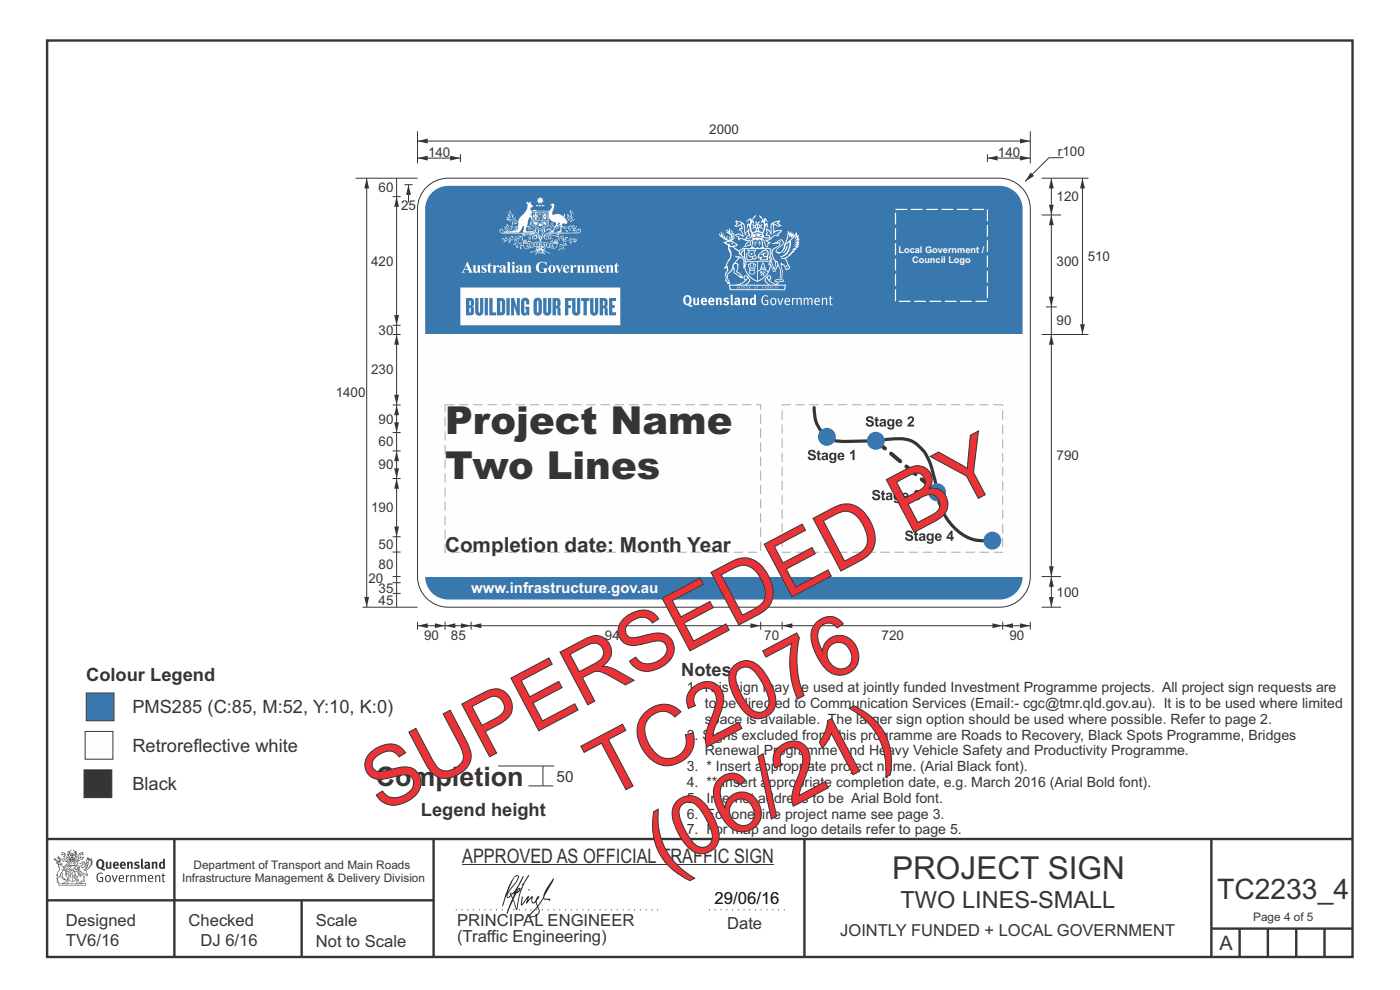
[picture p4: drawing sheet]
<svg xmlns="http://www.w3.org/2000/svg" width="297mm" height="210mm" viewBox="0 0 297 210" stroke-linecap="round" stroke-linejoin="round" font-family="sans-serif">
<defs><g id="words">
<g font-size="17.6" fill="#ed3237">
<text x="81" y="172.6" transform="rotate(-28 81 172.6)">SUPERSEDED BY</text>
<text x="128.8" y="169.6" transform="rotate(-28 128.8 169.6)">TC2076</text>
<text x="141" y="185.5" transform="rotate(-28 141 185.5)">(06/21)</text>
</g>
<g font-size="8.2" fill="#373435">
<text x="94.4" y="92.1">Project Name</text>
<text x="94.4" y="101.5">Two Lines</text>
</g>
<text font-size="6.7" fill="#373435" x="189.3" y="186.5">PROJECT SIGN</text>
<text font-size="6" fill="#373435" x="258.2" y="190.7">TC2233_4</text>
<text font-size="5.7" fill="#373435" x="79.7" y="166.7">Completion</text>
<text font-size="5" fill="#373435" x="191" y="192.7">TWO LINES-SMALL</text>
<text font-size="4.4" fill="#373435" x="94.4" y="117.1">Completion date: Month Year</text>
<g font-size="4.2" fill="#373435">
<text x="98" y="183">APPROVED AS OFFICIAL TRAFFIC SIGN</text>
<text x="258.7" y="201.6">A</text>
</g>
<g font-size="3.9" fill="#373435">
<text x="144.5" y="143.4">Notes:</text>
<text x="18.3" y="144.6">Colour Legend</text>
<text x="28.1" y="151.3">PMS285 (C:85, M:52, Y:10, K:0)</text>
<text x="28.1" y="159.5">Retroreflective white</text>
<text x="28.1" y="167.6">Black</text>
<text x="89.3" y="173.2">Legend height</text>
</g>
<text font-size="3.6" x="151.6" y="191.8">29/06/16</text>
<g font-size="3.5" fill="#373435">
<text x="14" y="196.4">Designed</text>
<text x="40" y="196.4">Checked</text>
<text x="67" y="196.4">Scale</text>
<text x="97" y="196.4">PRINCIPAL ENGINEER</text>
<text x="154.2" y="197">Date</text>
<text x="14" y="200.8">TV6/16</text>
<text x="42.5" y="200.8">DJ 6/16</text>
<text x="67" y="200.8">Not to Scale</text>
<text x="97" y="199.9">(Traffic Engineering)</text>
<text x="178.3" y="198.5">JOINTLY FUNDED + LOCAL GOVERNMENT</text>
</g>
<text font-size="3.2" fill="#fefefe" x="99.9" y="125.9">www.infrastructure.gov.au</text>
<text font-size="3.2" fill="#373435" x="118.1" y="165.8">50</text>
<g font-size="3" fill="#373435">
<text x="145.7" y="146.8">1. This sign may be used at jointly funded Investment Programme projects. All project sign requests are</text>
<text x="149.5" y="150.2">to be directed to Communication Services (Email:- cgc@tmr.qld.gov.au). It is to be used where limited</text>
<text x="149.5" y="153.5">space is available. The larger sign option should be used where possible. Refer to page 2.</text>
<text x="145.7" y="156.9">2. Signs excluded from this programme are Roads to Recovery, Black Spots Programme, Bridges</text>
<text x="149.5" y="160.2">Renewal Programme and Heavy Vehicle Safety and Productivity Programme.</text>
<text x="145.7" y="163.6">3. * Insert appropriate project name. (Arial Black font).</text>
<text x="145.7" y="166.9">4. ** Insert appropriate completion date, e.g. March 2016 (Arial Bold font).</text>
<text x="145.7" y="170.3">5. Internet address to be Arial Bold font.</text>
<text x="145.7" y="173.6">6. For one line project name see page 3.</text>
<text x="145.7" y="177">7. For map and logo details refer to page 5.</text>
</g>
<g font-size="2.8" fill="#373435">
<text x="150.5" y="28.5">2000</text>
<text x="90.8" y="33.3">140</text>
<text x="211.7" y="33.3">140</text>
<text x="224.4" y="33">r100</text>
<text x="80.3" y="40.8">60</text>
<text x="85.1" y="44.6">25</text>
<text x="224.2" y="42.7">120</text>
<text x="78.7" y="56.4">420</text>
<text x="224.2" y="56.4">300</text>
<text x="230.8" y="55.4">510</text>
<text x="80.3" y="71">30</text>
<text x="224.2" y="69">90</text>
<text x="78.7" y="79.4">230</text>
<text x="71.2" y="84.3">1400</text>
<text x="80.3" y="90">90</text>
<text x="80.3" y="94.7">60</text>
<text x="80.3" y="99.6">90</text>
<text x="224.2" y="97.6">790</text>
<text x="78.7" y="108.7">190</text>
<text x="80.3" y="116.5">50</text>
<text x="78.2" y="123.6">20</text>
<text x="80.3" y="120.7">80</text>
<text x="80.3" y="125.7">35</text>
<text x="80.3" y="128.3">45</text>
<text x="224.2" y="126.6">100</text>
<text x="90" y="135.7">90</text>
<text x="95.7" y="135.7">85</text>
<text x="128.3" y="135.7">945</text>
<text x="162.1" y="135.7">70</text>
<text x="187" y="135.7">720</text>
<text x="214.1" y="135.7">90</text>
</g>
<g font-size="2.5" fill="#373435">
<text x="41.1" y="184.3">Department of Transport and Main Roads</text>
<text x="38.6" y="187.1">Infrastructure Management &amp; Delivery Division</text>
<text x="265.9" y="195.5">Page 4 of 5</text>
</g>
<g font-size="2" fill="#fefefe">
<text x="190.6" y="53.6">Local Government /</text>
<text x="193.5" y="55.8">Council Logo</text>
</g>
</g></defs>
<g fill="none" stroke="#373435" stroke-width=".51">
<path d="M10 8.6h276.9v194.4h-276.9zM10 178h277M37 178v25M92 178v25M170.7 177.9v25M257 178v25M10 191h82M64 191v12M257 197h30M263 197v6M269 197v6M275 197v6"/>
<path d="M281 197v6"/>
</g>
<path d="M150.4 193h16.8" fill="none" stroke="#373435" stroke-width=".21" stroke-dasharray=".2 1" stroke-linecap="butt"/>
<path d="M98 183.5h66.2" fill="none" stroke="#373435" stroke-width=".21"/>
<path d="M18.3 147h5.9v5.9h-5.9z" fill-rule="evenodd" fill="#3978ae" stroke="#373435" stroke-width=".21"/>
<path d="M18.1 155.2h5.9v5.8h-5.9z" fill-rule="evenodd" fill="#fefefe" stroke="#373435" stroke-width=".21"/>
<path d="M17.8 163.3h5.9v5.9h-5.9z" fill-rule="evenodd" fill="#373435" stroke="#373435" stroke-width=".21"/>
<g fill="#373435">
<path d="M21.1 182.6a.94 .94 0 0 0 .2 1.4 .84 .84 0 0 0 0-1.5zM20.7 182.5a.92 .92 0 0 1 1.1-.1 .92 .92 0 0 1 .3 1.2l-.3 .6 .6 .2-.1 .2-.6-.1a1.41 1.41 0 0 1-1.3-1.2z" fill-rule="evenodd"/>
<path d="M22.5 182.8h.3v1.1l.2 .1 .2-.1v-1.1h.4l.1 1.4a1.27 1.27 0 0 1-1.2-.1z" fill-rule="evenodd"/>
<path d="M24.5 183.1l-.1 .3h.4l-.1-.3zM24.1 183a.66 .66 0 0 1 .9-.1 .66 .66 0 0 1 .2 .8h-.8v.2a.42 .42 0 0 0 .7 0l.1 .2a.79 .79 0 0 1-1.1 0 .79 .79 0 0 1 0-1.1z" fill-rule="evenodd"/>
<path d="M25.9 183.1l-.1 .3h.5l-.1-.3zM25.6 183a.66 .66 0 0 1 .8-.1 .66 .66 0 0 1 .3 .8h-.9l.1 .2a.42 .42 0 0 0 .6 0l.2 .2a.79 .79 0 0 1-1.1 0 .79 .79 0 0 1 0-1.1z" fill-rule="evenodd"/>
<path d="M26.9 182.9l.4-.1v.1a.46 .46 0 0 1 .5-.1 .46 .46 0 0 1 .4 .4v1.1h-.4v-1l-.2-.2-.2 .1v1.1h-.4z" fill-rule="evenodd"/>
<path d="M28.5 183l.5-.2 .6 .1-.2 .3-.5-.1v.2a.56 .56 0 0 1 .7 .6 .56 .56 0 0 1-.8 .4l-.4-.1 .1-.3 .5 .1 .2-.1-.6-.4z" fill-rule="evenodd"/>
<path d="M29.9 182.2l.4-.1v1.8l.2 .4h-.4l-.2-.2z" fill-rule="evenodd"/>
<path d="M31.1 183.7v.3h.3v-.4zM30.6 183a.67 .67 0 0 1 .7-.2 .67 .67 0 0 1 .5 .5l.1 .8-.2 .3-.2-.2a.5 .5 0 0 1-.7 0 .5 .5 0 0 1 0-.7l.6-.1v-.3l-.6 .1z" fill-rule="evenodd"/>
<path d="M32.2 182.9l.3-.1 .1 .1a.46 .46 0 0 1 .5-.1 .46 .46 0 0 1 .3 .4v1.1h-.4v-1l-.1-.2-.3 .1v1.1h-.4z" fill-rule="evenodd"/>
<path d="M34.2 183.1v.7l.2 .2 .2-.1v-.7zM34.6 182.1l.4 .1v2.1l-.3-.1a.71 .71 0 0 1-1-.6 .71 .71 0 0 1 .9-.7z" fill-rule="evenodd"/>
<path d="M20.8 185.3l.7-.2 .3 .2-.1 .1a.69 .69 0 0 0-.9 .1 .69 .69 0 0 0-.1 .9l.3 .4 .5 .1h.2v-.7h-.4l-.1-.1h.7v.9a.96 .96 0 0 1-1.2-.1 .96 .96 0 0 1-.2-1.1z" fill-rule="evenodd"/>
<path d="M22.6 186a.57 .57 0 0 0-.1 .6 .57 .57 0 0 0 .6 .3 .7 .7 0 0 0-.2-1.1zM22.4 185.8a.69 .69 0 0 1 1.1 .6 .69 .69 0 0 1-1.1 .5 1.04 1.04 0 0 1 0-1.1z" fill-rule="evenodd"/>
<path d="M23.7 185.7l.2-.1 .4 1.3 .4-1.2h.3l-.6 1.4h-.2z" fill-rule="evenodd"/>
<path d="M25.6 185.8l-.2 .4h.7l-.2-.4zM25.3 185.8a.59 .59 0 0 1 .8-.1 .59 .59 0 0 1 .2 .7l-.9 .1a.45 .45 0 0 0 .3 .4 .45 .45 0 0 0 .5-.1l.1 .2a.74 .74 0 0 1-1-.1 .74 .74 0 0 1 0-1.1z" fill-rule="evenodd"/>
<path d="M26.7 185.7l.2-.1 .1 .3 .4-.3v.3l-.4 .2v1h-.3z" fill-rule="evenodd"/>
<path d="M27.6 185.7l.2-.1 .1 .2a.45 .45 0 0 1 .5-.2 .45 .45 0 0 1 .3 .4v1.1h-.2v-1.1l-.2-.2-.4 .2v1.1h-.2z" fill-rule="evenodd"/>
<path d="M29.1 185.7l.3-.1v.2l.4-.2 .4 .3 .3-.3a.37 .37 0 0 1 .5 .4v1.1h-.2v-1.1l-.2-.2-.4 .2v1.1h-.2v-1.1l-.2-.2-.4 .2v1.1h-.2z" fill-rule="evenodd"/>
<path d="M31.8 185.8l-.2 .4h.7l-.2-.4zM31.5 185.8a.59 .59 0 0 1 .8-.1 .59 .59 0 0 1 .2 .7l-.9 .1a.45 .45 0 0 0 .3 .4 .45 .45 0 0 0 .5-.1l.1 .2a.74 .74 0 0 1-1-.1 .74 .74 0 0 1 0-1.1z" fill-rule="evenodd"/>
<path d="M32.9 185.7l.2-.1v.2a.45 .45 0 0 1 .5-.2 .45 .45 0 0 1 .4 .4v1.1h-.2v-1.1l-.2-.2-.4 .2v1.1h-.3z" fill-rule="evenodd"/>
<path d="M34.5 185.3l.2-.1v.5h.3v.1h-.3v1v.1h.3l-.1 .2-.4-.1-.1-1.2h-.1v-.1h.1z" fill-rule="evenodd"/>
<path d="M13.2 180.9l.5 .2-.6 .2 .3-.3zM13.7 181.2l.2 .1 .1 1 .4-.5v.5h-.1l-.2 .3-.7 .1 .1-.3-.4-.1 .3-.1 .6 .2-.4-.7h.2zM13.2 180.7v.4l-.3 .2 .3 .1 .4-.2 .1 .4-.3 .2h.2l.2 .5-.4-.2-.4 .1 .5 .6 .2-.1 .8 .1-.6 .6 .2 .1 .6-.2-.1-.3 .3-.2h-.2l-.1 .5-.5 .1 .5-.7h-.5l.6-.2-.5 .1 .4-.3-.1-.6-.1-.1-.3 .5v-.2a.8 .8 0 0 0-.9-1.1z" fill-rule="evenodd"/>
<path d="M16.9 181.1l.6-.2-.3 .2 .4 .2zM16.8 181.2h.1l.1 .9 .3-.2 .4-.1-.3 .3v.2h-.4l-.3 .3-.1-.3h-.3l.1-.2-.1-.4 .4 .6 .1-.1zM16.2 181.5v.9l.4 .1h-.7l.7 .1-.2 .1h-.3l.4 .4h-.2v.4l-.5-.9 .5 1 .4-.6-.4-.2 .8-.5 .3 .1 .4-.5 .1-.2-.9 .2v-.7l.4 .2 .5-.1-.4-.2 .2-.3a.88 .88 0 0 0-1 1.2z" fill-rule="evenodd"/>
<path d="M15.5 182.9l.2 .2h-.1v.3l-.1-.3h-.1h.1z" fill-rule="evenodd"/>
<path d="M15 182.9l.3 .2h-.2v.3v-.3h-.2h.2z" fill-rule="evenodd"/>
<path d="M14.9 182.8h.9v.7l-.2 .1-.8-.1zM14.8 182.4l-.2 1.3h1.4l-.2-1.3-.1 .2h-.8z" fill-rule="evenodd"/>
<path d="M14.9 184.5v.2l.2-.1v-.1zM14.4 183.8l.2 .2-.3 .2v.5l.2 .1 .3-.1-.4-.4 .3 .2 .4-.1-.2-.4 .2-.2zM14.2 183.7h1a.5 .5 0 0 0 0 .8l-.3 .3a.47 .47 0 0 1-.6 0 .47 .47 0 0 1 0-.7l.1-.1z" fill-rule="evenodd"/>
<path d="M15.6 184.2l.1-.1a.33 .33 0 0 1 .5-.2 .33 .33 0 0 1 .1 .5l-.3-.1 .2-.2h-.4l-.1 .1 .2 .1 .1 .2h.3v.3h-.6l.1-.2-.3-.1zM15.5 184.2l-.2 .4h.3l-.1 .2h.9v-.2a.44 .44 0 0 0 0-.7 .44 .44 0 0 0-.7 .1z" fill-rule="evenodd"/>
<path d="M15.7 185.7l.4 .1zM15.9 185.2l.1 .4h-.2zM15.9 185.1l-.3 .7-.3 .2a.98 .98 0 0 1 1.1 .1z" fill-rule="evenodd"/>
<path d="M15.6 186l.3 .2v-.2h.2l-.2 .5v-.2l-.3 .1 .2-.2z" fill-rule="evenodd"/>
<path d="M15 185.3l.1 .1-.2 .3zM14.6 185.9h.4a.22 .22 0 0 1-.2 .3 .22 .22 0 0 1-.2-.3zM14.5 185.3l.2 .4zM14.5 185.8l.5 .1zM14.7 185.2l.2 .1-.1 .4zM14.4 185.2l.1 .5a.36 .36 0 0 0 0 .5 .36 .36 0 0 0 .5 0 .36 .36 0 0 0 0-.5 .41 .41 0 0 0 0-.5 .41 .41 0 0 0-.6 0z" fill-rule="evenodd"/>
<path d="M14.6 184.1l.2 .2z" fill-rule="evenodd"/>
<path d="M18.3 183.4l.1-.1-.1 .4-.4 .4z" fill-rule="evenodd"/>
<path d="M17.5 182.9l.2-.1 .2 .2-.7 .8v.3l.3 .1a1.07 1.07 0 0 0 .7-.9l.4-.3v.2a1.36 1.36 0 0 1-1 1.3 1.32 1.32 0 0 0 1.2-1.6l.5-.7-.2 .5 .3-.2-.3 .4 .4-.2-.4 .5 .4-.1-.5 .2h.4l-.4 .2h.4l-.4 .1 .1 .1h-.2l.1 .2-.3 .1a.82 .82 0 0 1-.9 .6l.3 .1 .5 .9-.3 .1-.2-.4-.4-.2 .1 1.8 .2 .1-.6 .2-.2-.2 .5-.1v-.2a2.24 2.24 0 0 0-.7-2.1l-.1-.2a.7 .7 0 0 1 .7-1l.1-.2zM16.6 184.6l.4 1.2 .2-.8 .2 .3-.4 .7-.3-.8h-.2l.2-.2zM18.5 182.2l.1 .3 .1-.2 .1 .3 .1-.3v.2l-.7 .6zM16.8 183.2l.7-.1v.2a.87 .87 0 0 0-.7 .6 .87 .87 0 0 0 .2 .9l.1 .4-.1 .5-.2-1.1-.2-.1-.2 .1 .2 .3-.2 .3 .3 .1 .2 .7h.3l.2-.6a1.61 1.61 0 0 1 .2 1.4h-.3l-.2 .3h.2l.1 .2 .2-.2h.4l-.1-.3-.1-1.5 .2 .1a.4 .4 0 0 0 .2 .3 .4 .4 0 0 0 .5 0l-.5-1 .8-.6 .1-.3h.2l-.1-.1 .4-.3h-.2l.2-.3-.1 .1 .1-.3-.1 .1 .1-.4h-.1l.1-.3-.1-.1-.1 .2-.1-.4-.3 .4v-.4l-.1 .2-.2-.3v.3l-.3-.4-.3 1.6a.58 .58 0 0 1-.8 .6l.7-.8v-.4h-.4z" fill-rule="evenodd"/>
<path d="M18.2 185.4l.2 .1z" fill-rule="evenodd"/>
<path d="M12.5 187.5h5.6v.3h-5.5zM13.5 187.4l.5-.3 .4-.4v.1l.1 .1-.3 .4zM14 186.6h.2l-.1 .2zM16.3 186.7l.3 .4 .6 .3h-.6l-.3-.2-.1-.3zM16.4 186.6h.2l-.1 .2zM12.4 187.4l.1 .5h5.7l.1-.5-.8-.1-.7-.2-.2-.2 .1-.4a.47 .47 0 0 0-.6 .3 .47 .47 0 0 0 .4 .6h-2.3a.47 .47 0 0 0 .4-.6 .47 .47 0 0 0-.6-.3l.1 .4-.3 .2-.6 .2z" fill-rule="evenodd"/>
<path d="M13.3 187.6v.1zM13.3 187.5l-.1 .3h.2z" fill-rule="evenodd"/>
<path d="M13.5 187.5l.1 .3 .1-.3v.2z" fill-rule="evenodd"/>
<path d="M13.9 187.5l.1 .3zM13.8 187.5v.3l.2-.1v-.1z" fill-rule="evenodd"/>
<path d="M14.2 187.6l.1 .1zM14.2 187.5l-.1 .3h.3z" fill-rule="evenodd"/>
<path d="M14.4 187.5h.2v.3h-.2z" fill-rule="evenodd"/>
<path d="M15.1 187.6v.1zM15.1 187.5l-.2 .3h.3z" fill-rule="evenodd"/>
<path d="M15.2 187.5h.2v.3z" fill-rule="evenodd"/>
<path d="M15.8 187.5h.2l-.1 .3z" fill-rule="evenodd"/>
<path d="M16.1 187.5l.1 .3z" fill-rule="evenodd"/>
<path d="M16.3 187.5l.1 .3zM16.3 187.5v.3l.2-.1v-.1z" fill-rule="evenodd"/>
<path d="M16.6 187.5h.2v.3h-.2z" fill-rule="evenodd"/>
<path d="M16.9 187.5l.1 .3h-.1z" fill-rule="evenodd"/>
<path d="M17.1 187.5l.1 .3z" fill-rule="evenodd"/>
<path d="M17.3 187.5l.1 .3z" fill-rule="evenodd"/>
<path d="M14.9 182.1a.71 .71 0 0 1 .9 .1zM15.6 182.2l.2 .2zM15 182.2l.3 .1zM14.8 182.3l.1 .1zM15.2 181.9h.2zM15.2 181.3h.1v.2zM15.2 181h.2v.2zM15.3 181.6l.1 .2h-.2zM15.4 181.3l.1 .2zM14.9 181.3l.2 .2h-.2zM15.6 181.3h.1v.2zM14.4 180.6l-.3 .3 .5-.2v.5l-.3-.1-.1 .6 .2-.5 .3 .9-.1 .4h1.3v-.4l.4-.9 .1 .4-.1-.6-.2 .1v-.4l.3 .2-.2-.4-.2 .3-.5-.6v.1a.41 .41 0 0 1 .3 .4 .41 .41 0 0 1-.2 .4l.2-.2a1 1 0 0 1 0 1.1l-.3-.1v-.3h.4l-.2-.2 .2-.3-.3 .1v-.4l-.3 .2-.2-.2 .1 .4-.4-.1 .1 .3-.1 .2h.4l-.1 .3-.3 .1a.93 .93 0 0 1 .1-1.1l.1 .3-.1-.4h-.1l.4-.6-.5 .5-.1-.1z" fill-rule="evenodd"/>
<path d="M12.4 183.4l.4 .1 .6 .5v.3a.83 .83 0 0 1 .6 1.1v-.2a.8 .8 0 0 0-1-.8l.4 .2-.6 .7-.1 .5a.95 .95 0 0 0-.3 1.3l-.2-.1a.77 .77 0 0 1 .2-1.1l-.1-.5-.2 .1 .3-.5a1.31 1.31 0 0 0 0-1.6zM13 185.3h.2v.8l.5 .4-.2-.1a.68 .68 0 0 1-.6-.8zM12.1 183a.68 .68 0 0 1 1 .3l-.5 .1-.2-.3zM11.4 182.1a1.19 1.19 0 0 0 .9 .8h-.5l.5 .4 .1 .6a.9 .9 0 0 1-.2 1.2l-.3 .5h.3v.2a1.04 1.04 0 0 0-.1 1.2l.1 .3 .3-.1v-.1a.8 .8 0 0 1 .2-1.1l.1-.3a.89 .89 0 0 0 1.1 .9l-.7-.6 .2-.8-.3-.1 .4-.5 .4 .3v.8a1.01 1.01 0 0 0-.2-1.4l.3-.5-.4 .3a.41 .41 0 0 1 .4-.5h-.1l-.5 .2-.5-.3 .3-.1a.5 .5 0 0 0-.5-.5l.3-.3-.3 .1 .2-.4v-.2l-.2 .3v-.6l-.1 .4-.2-.6v.3l-.3-.2 .3 .3-.3-.1a.62 .62 0 0 1 .5 .9l-.1-.4v.4l-.3-.1v-.4l-.1 .3-.1-.3-.2 .2v-.5l-.1 .3-.1-.4v.4z" fill-rule="evenodd"/>
<path d="M12.6 183.1l.1-.1 .2 .2z" fill-rule="evenodd"/>
<path d="M14 183.6h2.7v1l-.1-.9h-2.6v1.2h2.6v-.3v.6v-.2h-1.2v2a2.13 2.13 0 0 0 1.3-1.8 1.69 1.69 0 0 1-1.6 1.8l-.6-.4-.4-.6-.1-1.2v.6l.4 .8 .9 .8v-2h-1.2z" fill-rule="evenodd"/>
<circle cx="17.7" cy="182.9" r=".08"/>
</g>
<path d="M105.7 162.5h11.9M112.1 166.7h5.3M115.2 162.5v4.2" fill="none" stroke="#373435" stroke-width=".21"/>
<path d="M96.7 193h43.3" fill="none" stroke="#373435" stroke-width=".21" stroke-dasharray=".2 1" stroke-linecap="butt"/>
<g fill="#252726">
<path d="M110 188.7l.2-.1-.5 .6zM108.9 189.5l.2 .2-.3 .7-.3-.4zM109.3 186l.6-.1a9.3 9.3 0 0 1-2.1 3.2l-.1 .2 1.1-2.5zM109 186a14.7 14.7 0 0 0-2.1 5l-.4 1.1 .2 .1 .8-2.3a.42 .42 0 0 0 .2 .6 .42 .42 0 0 0 .5-.3l.2-.1 .3 .5-1.2 3.2h.2l1.2-2.8 .5 1.8 .3 .3 .1-.5a13.5 13.5 0 0 1 2.1-6.2l.4-.6-.2-.2-1.5 2.2 .3-.2a14.9 14.9 0 0 0-1.3 5.1l-.4-1.1a1.39 1.39 0 0 1 .2-1.8l.1-.3a.92 .92 0 0 0 .8-1.1 .75 .75 0 0 0-.7 .7l-.1 .1 1.6-3.3-.2-.1-.3 .7a10.5 10.5 0 0 1-2.2 3.3l.2-.4a.32 .32 0 0 0-.4 .1 .32 .32 0 0 0 .1 .4l-.6 .4a3.2 3.2 0 0 1 1.2-2.2l.4-.6a2.49 2.49 0 0 0 .7-1.7l-.3-.2z" fill-rule="evenodd"/>
<path d="M114 192.5a1.15 1.15 0 0 1 .1 1.3 1.15 1.15 0 0 1-1.2 .6h-.5zM110.7 190.2l-.2 1.6 .2 .3 1.2-1.5-.3 1.1 1.2-1.2a.94 .94 0 0 0 .3 1.2l.5-.3 .3 .9-1.2 1.2a.98 .98 0 0 0-.5 1.1 1.9 1.9 0 0 0 2.3-1.3v-.3a1.02 1.02 0 0 1 .2-1.4l.5-.9 1.6 .3-.3-.5v.2l-1-.1v-.3l1.9-3.5 .1-.3-.1-.2-1.8 2.8a6.6 6.6 0 0 1-1.5 3l-.1-.3a1.01 1.01 0 0 1 .3-1.3l.1-.3-.2-.1-.4 .4-.2 .5-.5 .4-.2-.3 .1-.9-.2-.1-.8 .9 .2-.9-.1-.1-1.4 1.8 .2-1.4v-.2z" fill-rule="evenodd"/>
<path d="M112.1 188.6l.3 .2-.2 .1z" fill-rule="evenodd"/>
</g>
<path d="M90.2 40a6.5 6.5 0 0 1 4.9-2.2h117a6.5 6.5 0 0 1 6.5 6.5v78a6.5 6.5 0 0 1-6.5 6.5h-117a6.5 6.5 0 0 1-6.5-6.5v-78a6.5 6.5 0 0 1 1.6-4.3z" fill="none" stroke="#373435" stroke-width=".21"/>
<g fill="#3978ae">
<path d="M91.9 40.6a4.8 4.8 0 0 1 3.2-1.2h117a4.9 4.9 0 0 1 4.8 4.9v26.7h-126.7v-26.7a4.9 4.9 0 0 1 1.7-3.7z" fill-rule="evenodd"/>
<path d="M90.2 122.3h126.7a4.9 4.9 0 0 1-4.8 4.9h-117a4.9 4.9 0 0 1-4.9-4.9z" fill-rule="evenodd"/>
</g>
<path d="M90.2 71h126.7v51.3h-126.7z" fill-rule="evenodd" fill="#fefefe"/>
<path d="M218.6 27.9v6.8M223 71v51.3" fill="none" stroke="#373435" stroke-width=".21"/>
<g fill="#373435">
<path d="M223 71l.5 2.1h-1z"/>
<path d="M222.5 120.1h1l-.5 2.2z"/>
</g>
<path d="M225.6 33.4l-3.1 .1-5 5" fill="none" stroke="#373435" stroke-width=".21"/>
<path d="M218.6 36.6l.8 .7-1.9 1.2z" fill="#373435"/>
<path d="M88.6 29.9h130" fill="none" stroke="#373435" stroke-width=".21"/>
<g fill="#373435">
<path d="M88.6 29.9l2.1-.5v1z"/>
<path d="M216.4 29.4l2.2 .5-2.2 .5z"/>
</g>
<path d="M75.4 37.8h13.2M88.6 27.9v6.7M76.9 128.8h11.7M221 128.8h4.1M223 122.3v6.5" fill="none" stroke="#373435" stroke-width=".21"/>
<g fill="#373435">
<path d="M222.5 126.6h1l-.5 2.2z"/>
<path d="M223 122.3l.5 2.2h-1z"/>
</g>
<path d="M221 122.3h4.1" fill="none" stroke="#373435" stroke-width=".21"/>
<path d="M172.7 86.5a7 7 0 0 0 4.1 6.9l.7 .1a88.8 88.8 0 0 0 13.1-.4 6.4 6.4 0 0 1 5.9 3.5 28.6 28.6 0 0 1 2.4 8.6 12.4 12.4 0 0 0 7.1 9.1 14.1 14.1 0 0 0 4.8 .4" fill="none" stroke="#373435" stroke-width=".68"/>
<circle cx="175.4" cy="92.7" r="1.9" fill="#3978ae"/>
<path d="M185.8 93.5l13 10.9" fill="none" stroke="#373435" stroke-width=".84" stroke-dasharray="2.5 1.7"/>
<g fill="#3978ae">
<circle cx="185.8" cy="93.5" r="1.9"/>
<circle cx="198.8" cy="104.4" r="1.9"/>
</g>
<g fill="#373435">
<path d="M171.6 95.6a.88 .88 0 0 1 1.4 .5h-.4a.35 .35 0 0 0-.4-.4 .35 .35 0 0 0-.3 .4 1.25 1.25 0 0 1 1.2 .9 .9 .9 0 0 1-.9 .6 .9 .9 0 0 1-.9-.7h.5a.41 .41 0 0 0 .4 .4 .41 .41 0 0 0 .3-.5 .8 .8 0 0 1-1-1.1zM173.4 95.7l.4-.2v.5h.3v.4h-.3v.7l.3 .2v.3a.47 .47 0 0 1-.5 0 .47 .47 0 0 1-.2-.6v-.6h-.2zM174.5 96.1a.69 .69 0 0 1 1.1 .5l.1 1h-.4v-.2a.52 .52 0 0 1-1 .1 .52 .52 0 0 1 .5-.8l.4-.1a.28 .28 0 0 0-.2-.3 .28 .28 0 0 0-.3 .2l-.4-.1zM174.8 97a.25 .25 0 0 0 .1 .3 .25 .25 0 0 0 .3-.1 .25 .25 0 0 0-.1-.3zM176.1 96.2l.4-.2 .5 .3v-.3h.4v1.4a.75 .75 0 0 1-.6 .8 .75 .75 0 0 1-.9-.5l.5 .1a.33 .33 0 0 0 .4 .1 .33 .33 0 0 0 .2-.3v-.3a.73 .73 0 0 1-1 0 .73 .73 0 0 1 .1-1.1zM176.4 96.4v.8a.41 .41 0 0 0 .6-.4 .41 .41 0 0 0-.6-.4zM177.9 96.2a.75 .75 0 0 1 .9-.1 .75 .75 0 0 1 .3 .8h-1a.31 .31 0 0 0 .2 .4 .31 .31 0 0 0 .4-.2l.4 .1a.8 .8 0 0 1-1.2 .3 .8 .8 0 0 1 0-1.3zM178.2 96.4l-.1 .3h.6l-.2-.4zM180.3 96l.6-.6h.4v2.2h-.4v-1.6l-.6 .4z"/>
<path d="M183.9 88.4a.88 .88 0 0 1 1.4 .5l-.4 .1a.35 .35 0 0 0-.4-.4 .35 .35 0 0 0-.3 .4 1.25 1.25 0 0 1 1.2 .8 .9 .9 0 0 1-.9 .7 .9 .9 0 0 1-.9-.7l.5-.1a.41 .41 0 0 0 .4 .5 .41 .41 0 0 0 .4-.5l-.1-.1a.8 .8 0 0 1-1-1zM185.7 88.6l.4-.2v.5h.3v.3h-.3v.8l.3 .1v.3a.47 .47 0 0 1-.5 .1 .47 .47 0 0 1-.2-.6v-.7h-.2zM186.8 89a.69 .69 0 0 1 1.1 .5l.1 1h-.4v-.2a.52 .52 0 0 1-1 0 .52 .52 0 0 1 .5-.7l.4-.1a.28 .28 0 0 0-.2-.3 .28 .28 0 0 0-.3 .2l-.4-.1zM187.1 89.9a.25 .25 0 0 0 .1 .3 .25 .25 0 0 0 .3-.1 .25 .25 0 0 0-.1-.3zM188.4 89.1l.5-.2 .4 .2v-.2h.4v1.4a.75 .75 0 0 1-.6 .8 .75 .75 0 0 1-.9-.5l.5 .1a.33 .33 0 0 0 .4 .1 .33 .33 0 0 0 .2-.3v-.3a.73 .73 0 0 1-1-.1 .73 .73 0 0 1 .1-1zM188.7 89.3v.7a.41 .41 0 0 0 .6-.3 .41 .41 0 0 0-.6-.4zM190.2 89.1a.75 .75 0 0 1 .9-.1 .75 .75 0 0 1 .3 .8h-1a.31 .31 0 0 0 .2 .4 .31 .31 0 0 0 .4-.2h.4a.8 .8 0 0 1-1.2 .3 .8 .8 0 0 1 0-1.2zM190.5 89.3l-.1 .3h.6l-.2-.4zM192.7 88.5a.74 .74 0 0 1 1.2 .2 .74 .74 0 0 1-.5 1l-.3 .4h.8v.4h-1.4l.2-.6a1.17 1.17 0 0 0 .7-1.2h-.3l-.2 .3-.4-.1z"/>
<path d="M185.3 104.1a.88 .88 0 0 1 1.4 .5h-.5a.35 .35 0 0 0-.3-.4 .35 .35 0 0 0-.4 .4 1.25 1.25 0 0 1 1.2 .9 .9 .9 0 0 1-.9 .6 .9 .9 0 0 1-.8-.7l.4-.1a.41 .41 0 0 0 .4 .5 .41 .41 0 0 0 .4-.5l-.1-.1a.8 .8 0 0 1-.9-1zM187.1 104.2l.4-.2v.5h.3v.4h-.3v.7l.3 .1v.4a.47 .47 0 0 1-.6 0 .47 .47 0 0 1-.1-.6v-.6h-.2zM188.2 104.6a.69 .69 0 0 1 1.1 .5l.1 1h-.4l-.1-.2a.52 .52 0 0 1-.9 .1 .52 .52 0 0 1 .5-.8l.4-.1a.28 .28 0 0 0-.3-.3 .28 .28 0 0 0-.3 .2l-.3-.1zM188.4 105.5a.25 .25 0 0 0 .1 .3 .25 .25 0 0 0 .3-.1 .25 .25 0 0 0 0-.3zM189.7 104.7l.5-.2 .5 .2v-.2h.4v1.4a.75 .75 0 0 1-.7 .8 .75 .75 0 0 1-.8-.5l.5 .1a.33 .33 0 0 0 .4 .1 .33 .33 0 0 0 .2-.3v-.3a.73 .73 0 0 1-1.1-.1 .73 .73 0 0 1 .1-1zM190.1 104.9v.7a.41 .41 0 0 0 .6-.3 .41 .41 0 0 0-.6-.4zM191.5 104.7a.75 .75 0 0 1 .9-.1 .75 .75 0 0 1 .4 .8h-1.1a.31 .31 0 0 0 .3 .4 .31 .31 0 0 0 .3-.2l.5 .1a.8 .8 0 0 1-1.2 .3 .8 .8 0 0 1-.1-1.3zM191.8 104.9v.3h.6l-.2-.4zM194.1 104.1a.58 .58 0 0 1 .9 0 .58 .58 0 0 1-.1 .8 .67 .67 0 0 1 0 1.2 .67 .67 0 0 1-1-.6h.4a.33 .33 0 0 0 .4 .2 .33 .33 0 0 0 .2-.5 .33 .33 0 0 0-.5-.1v-.3a.26 .26 0 0 0 .4-.3 .26 .26 0 0 0-.4-.2l-.1 .3-.4-.1z"/>
<path d="M192.3 112.7a.88 .88 0 0 1 1.4 .5h-.5a.35 .35 0 0 0-.3-.4 .35 .35 0 0 0-.4 .4 1.25 1.25 0 0 1 1.2 .9 .9 .9 0 0 1-.9 .7 .9 .9 0 0 1-.8-.8h.4a.41 .41 0 0 0 .4 .5 .41 .41 0 0 0 .4-.6h-.1a.8 .8 0 0 1-.9-1.1zM194.1 112.8l.4-.2v.6h.3v.3h-.3v.8l.3 .1v.3a.47 .47 0 0 1-.6 0 .47 .47 0 0 1-.1-.5v-.7h-.2zM195.2 113.2a.69 .69 0 0 1 1.1 .5l.1 1h-.4l-.1-.2a.52 .52 0 0 1-.9 .1 .52 .52 0 0 1 .5-.8l.4-.1a.28 .28 0 0 0-.3-.3 .28 .28 0 0 0-.3 .2h-.3zM195.4 114.1a.25 .25 0 0 0 .1 .3 .25 .25 0 0 0 .3-.1 .25 .25 0 0 0 0-.3zM196.7 113.3l.5-.2 .5 .3v-.2h.4v1.4a.75 .75 0 0 1-.7 .8 .75 .75 0 0 1-.8-.6l.5 .1a.33 .33 0 0 0 .4 .1 .33 .33 0 0 0 .2-.3v-.2a.73 .73 0 0 1-1.1-.1 .73 .73 0 0 1 .1-1.1zM197.1 113.6v.7a.41 .41 0 0 0 .6-.4 .41 .41 0 0 0-.6-.3zM198.5 113.3a.75 .75 0 0 1 .9-.1 .75 .75 0 0 1 .4 .9h-1.1a.31 .31 0 0 0 .3 .3 .31 .31 0 0 0 .3-.2l.5 .1a.8 .8 0 0 1-1.2 .3 .8 .8 0 0 1-.1-1.3zM198.8 113.5v.3h.6l-.2-.3zM201.7 112.6h.4v1.3h.2v.4h-.2v.4h-.4v-.4h-.9v-.4zM201.7 113.2l-.5 .7h.5z"/>
</g>
<path d="M94.4 85.9h67v31.2h-67zM165.9 85.9h46.8v31.2h-46.8z" fill="none" stroke="#a9abae" stroke-width=".21" stroke-dasharray="2 1" stroke-linecap="butt"/>
<circle cx="210.5" cy="114.7" r="1.9" fill="#3978ae"/>
<path d="M94.4 131.9v1.7M94.4 132.7h5.5M99.9 131.9v1.7" fill="none" stroke="#373435" stroke-width=".21"/>
<g fill="#373435">
<path d="M94.4 132.7l2.2-.5v1z"/>
<path d="M97.8 132.2l2.1 .5-2.1 .5z"/>
</g>
<path d="M99.9 132.7h61.5M161.4 131.9v1.7M165.9 131.9v1.7" fill="none" stroke="#373435" stroke-width=".21"/>
<g fill="#373435">
<path d="M159.2 132.2l2.2 .5-2.2 .5z"/>
<path d="M99.9 132.7l2.2-.5v1z"/>
</g>
<path d="M161.4 132.7h51.3M212.7 131.9v1.7M218.6 131.9v1.7" fill="none" stroke="#373435" stroke-width=".21"/>
<g fill="#373435">
<path d="M210.6 132.2l2.1 .5-2.1 .5z"/>
<path d="M165.9 132.7l2.2-.5v1z"/>
</g>
<path d="M212.7 132.7h5.9" fill="none" stroke="#373435" stroke-width=".21"/>
<g fill="#373435">
<path d="M212.7 132.7l2.2-.5v1z"/>
<path d="M216.4 132.2l2.2 .5-2.2 .5z"/>
</g>
<path d="M77.8 37.8v91" fill="none" stroke="#373435" stroke-width=".21"/>
<g fill="#373435">
<path d="M77.3 126.6h1l-.5 2.2z"/>
<path d="M77.8 37.8l.5 2.2h-1z"/>
</g>
<path d="M84.1 41.7v27.3M83.3 117.1h1.7M83.3 122.3h1.7" fill="none" stroke="#373435" stroke-width=".21"/>
<g fill="#373435">
<path d="M83.6 66.8h1.1l-.6 2.2z"/>
<path d="M84.1 41.7l.6 2.2h-1.1z"/>
</g>
<path d="M86.7 39.2v3.7" fill="none" stroke="#373435" stroke-width=".21"/>
<path d="M86.7 39.2l.5 2.1h-1.1z" fill="#373435"/>
<path d="M85.8 39.2h1.7M84.1 71v14.9" fill="none" stroke="#373435" stroke-width=".21"/>
<g fill="#373435">
<path d="M84.1 71l.6 2.1h-1.1z"/>
<path d="M83.6 83.7h1.1l-.6 2.2z"/>
</g>
<path d="M84.1 37.8v3.9M83.3 41.7h1.7M83.3 71h1.7M83.3 69h1.7M84.1 69v2M84.1 113.9v8.4M83.3 123.6h1.7M83.3 125.9h1.7M84.1 125.9v2.9M88.6 132.7h5.8M88.6 131.9v1.7" fill="none" stroke="#373435" stroke-width=".21"/>
<g fill="#373435">
<path d="M92.3 132.2l2.1 .5-2.1 .5z"/>
<path d="M88.6 132.7l2.1-.5v1z"/>
</g>
<path d="M84.1 101.5v12.4M84.1 122.3v3.6" fill="none" stroke="#373435" stroke-width=".21"/>
<g fill="#373435">
<path d="M83.6 111.7h1.1l-.6 2.2z"/>
<path d="M84.1 101.5l.6 2.2h-1.1z"/>
</g>
<path d="M83.3 85.9h1.7M83.3 91.8h1.7M84.1 85.9v5.9" fill="none" stroke="#373435" stroke-width=".21"/>
<g fill="#373435">
<path d="M84.1 85.9l.6 2.2h-1.1z"/>
<path d="M83.6 89.6h1.1l-.6 2.2z"/>
</g>
<path d="M83.3 95.7h1.7M84.1 91.8v9.7M83.3 113.9h1.7" fill="none" stroke="#373435" stroke-width=".21"/>
<g fill="#373435">
<path d="M84.1 95.7l.6 2.1h-1.1z"/>
<path d="M83.6 99.3h1.1l-.6 2.2z"/>
</g>
<path d="M221 37.8h9.9M223 45.6v19.5M221 71h9.9M83.3 101.5h1.7" fill="none" stroke="#373435" stroke-width=".21"/>
<g fill="#373435">
<path d="M222.5 62.9h1l-.5 2.2z"/>
<path d="M223 45.6l.5 2.2h-1z"/>
</g>
<path d="M229.6 37.8v33.2" fill="none" stroke="#373435" stroke-width=".21"/>
<g fill="#373435">
<path d="M229.1 68.8h1.1l-.6 2.2z"/>
<path d="M229.6 37.8l.6 2.2h-1.1z"/>
</g>
<path d="M223 37.8v7.8M221 45.6h4.1M221.9 65.1h2.3" fill="none" stroke="#373435" stroke-width=".21"/>
<g fill="#373435">
<path d="M223 37.8l.5 2.2h-1z"/>
<path d="M222.5 43.4h1l-.5 2.2z"/>
</g>
<path d="M223 65.1v5.9" fill="none" stroke="#373435" stroke-width=".21"/>
<path d="M97.7 61h33.9v8h-33.9z" fill="#fefefe"/>
<g fill="#3b7bae">
<path d="M98.9 63.2v3.7h1a.63 .63 0 0 0 .6-.7v-.8l-.3-.4 .3-.3v-.8a.63 .63 0 0 0-.6-.7zM99.6 63.8l.3 .1-.1 .9h-.2zM99.6 65.3l.3 .1-.1 .9h-.2zM100.8 63.2v2.9a.86 .86 0 0 0 .9 .9 .86 .86 0 0 0 .8-.9v-2.9h-.7v3a.17 .17 0 0 1-.1 .1 .17 .17 0 0 1-.2-.1v-3zM102.8 63.2v3.7h.7v-3.7zM103.8 63.2v3.7h1.4v-.6h-.7v-3.1zM105.4 63.2v3.7h.9a.76 .76 0 0 0 .9-.8v-2a.8 .8 0 0 0-.9-.9zM106.1 63.8h.3l.1 .3v1.9l-.2 .3h-.2zM107.4 63.2v3.7h.7v-3.7zM108.4 63.2v3.7h.6v-2l.7 2h.6v-3.7h-.6v2l-.6-2zM110.8 63.4l-.3 .6v2.1a.72 .72 0 0 0 .5 .8 .72 .72 0 0 0 .8-.3l.1 .3h.4v-1.8h-.9l.2 1.1a.19 .19 0 0 1-.2 .1 .19 .19 0 0 1-.2-.1v-2.2a.19 .19 0 0 1 .2-.2 .19 .19 0 0 1 .2 .2v.6h.7v-.6a.88 .88 0 0 0-.6-.8 .88 .88 0 0 0-.9 .2zM113.4 63.4l-.2 .6v2.1a.89 .89 0 0 0 .9 .9 .89 .89 0 0 0 .9-.9v-2.1a.9 .9 0 0 0-.6-.8 .9 .9 0 0 0-1 .2zM114 63.8l.2 .2v2.2a.17 .17 0 0 1-.1 .1 .17 .17 0 0 1-.2-.1zM115.2 63.2v2.9a.86 .86 0 0 0 .9 .9 .86 .86 0 0 0 .8-.9v-2.9h-.6v3a.17 .17 0 0 1-.2 .1 .17 .17 0 0 1-.2-.1v-3zM117.2 63.2v3.7h.7v-1.5l.3 .1 .1 1.3 .7 .1-.1-1.5-.3-.3 .3-.3v-.9a.67 .67 0 0 0-.7-.7zM117.9 63.8l.3 .1v.9l-.3 .1z"/>
<path d="M119.9 63.2v3.7h.7v-1.6h.5v-.6h-.5v-.9h.7v-.6zM121.4 63.2v2.9a.86 .86 0 0 0 .8 .9 .86 .86 0 0 0 .9-.9v-2.9h-.7v3a.17 .17 0 0 1-.1 .1 .17 .17 0 0 1-.2-.1v-3z"/>
<path d="M123.3 63.2v.7h.5v3h.7v-3h.5v-.7zM125.2 63.2v2.9a.86 .86 0 0 0 .9 .9 .86 .86 0 0 0 .8-.9v-2.9h-.7v3a.17 .17 0 0 1-.1 .1 .17 .17 0 0 1-.2-.1v-3zM127.2 63.2v3.7h.7v-1.5l.3 .1 .1 1.3 .7 .1-.1-1.5-.3-.3 .3-.3v-.9a.67 .67 0 0 0-.7-.7zM127.9 63.8l.3 .1v.9l-.3 .1zM129.2 63.2v3.7h1.5v-.7h-.8v-.9h.5v-.6h-.5v-.9h.8v-.6z"/>
</g>
<g fill="#fefefe">
<path d="M100.2 56.3h.7v1.2l.2 .2 .2-.2v-1l-.1-.2h.6v1.3l.2 .2h-.7v-.2a.5 .5 0 0 1-.6 .3 .5 .5 0 0 1-.3-.7v-.7z"/>
<path d="M102.3 56.4l.8-.2 .1 .6-.4-.4-.3 .2a1 1 0 0 1 .7 1 .64 .64 0 0 1-.9 .2l-.1 .1-.1-.6a.45 .45 0 0 0 .8 .4v-.2a.96 .96 0 0 1-.6-1.1z"/>
<path d="M103.9 55.7l.1 .6h.4v.1h-.4v1.2l.1 .1 .2-.2a.42 .42 0 0 1-.5 .3 .42 .42 0 0 1-.3-.5v-.9h-.2z"/>
<path d="M104.5 56.3h.7v.3l.2-.3a.25 .25 0 0 1 .4 .1 .25 .25 0 0 1-.1 .3 .25 .25 0 0 1-.3-.1l-.2 .3v.6l.2 .3h-.9l.2-.3v-1z"/>
<path d="M107.5 55.6h.7v2.1l.2 .1h-.9l.2-.3v-1.7z"/>
<path d="M108.5 56.3h.7v1.4l.2 .1h-.9l.2-.3v-1z"/>
<path d="M111 56.3h.7v.2a.5 .5 0 0 1 .6-.2 .5 .5 0 0 1 .3 .6v.7l.2 .2h-.8l.1-.3v-.9l-.1-.1-.3 .2v.9l.2 .2h-.9l.2-.3v-1z"/>
<path d="M114 55.9a2.68 2.68 0 0 1 1.9-.3l.1-.1v.8a.89 .89 0 0 0-1.2-.6 .89 .89 0 0 0-.5 1.2 .76 .76 0 0 0 1.1 .8v-.6l-.3-.2h1.1l-.2 .2v.6a1.38 1.38 0 0 1-1.7 0 1.38 1.38 0 0 1-.5-1.6z"/>
<path d="M117.8 56.3h.9l-.2 .2 .3 .8 .4-.8-.2-.2h.5l-.8 1.6z"/>
<path d="M120.9 56.3h.6v.3l.3-.3a.25 .25 0 0 1 .4 .1 .25 .25 0 0 1-.1 .3 .25 .25 0 0 1-.3-.1l-.2 .3-.1 .6 .3 .3h-.9l.2-.3v-1z"/>
<path d="M122.4 56.3h.6v.2a.5 .5 0 0 1 .7-.2 .5 .5 0 0 1 .2 .6l.1 .7 .1 .2h-.8l.2-.3-.1-.9-.1-.1-.3 .2v.9l.2 .2h-.8l.2-.3-.1-1z"/>
<path d="M124.3 56.3h.6v.2a.53 .53 0 0 1 .9 0 .52 .52 0 0 1 .7-.3 .52 .52 0 0 1 .3 .7v.7l.2 .2h-.9l.2-.2v-.9a.2 .2 0 0 0-.1-.3 .2 .2 0 0 0-.3 .2v1l.1 .2h-.8l.2-.2v-.9a.19 .19 0 0 0-.2-.3 .19 .19 0 0 0-.2 .2l-.1 1 .2 .2h-.8l.1-.3v-1z"/>
<path d="M128.5 56.3h.6v.2a.5 .5 0 0 1 .7-.2 .5 .5 0 0 1 .2 .6l.1 .7 .1 .2h-.8l.2-.3-.1-.9-.1-.1-.3 .2v.9l.2 .2h-.8l.2-.3-.1-1z"/>
<path d="M130.9 55.7v.6h.4v.1h-.4v1.2l.1 .1 .2-.2a.42 .42 0 0 1-.5 .3 .42 .42 0 0 1-.3-.5v-.9h-.2z"/>
<path d="M113.2 46.8l.3 .5v-.2l.3 .1 .2-.4v.6l-.2 .1a.22 .22 0 0 1-.1 .3 .22 .22 0 0 1-.2-.3h-.2z"/>
<path d="M117.2 47.8l.2 .1z"/>
<path d="M116.8 48l.2 .1z"/>
<path d="M112 48.5l.1 .2z"/>
<path d="M112.3 48.6l.1 .1z"/>
<path d="M121 44.5l.2 .3-.1 .5z"/>
<path d="M108.1 44.6l.2 .3v.4z"/>
<path d="M121.3 44.9l.2 .1z"/>
<path d="M121.6 45.2l.1 .1h-.1z"/>
<path d="M120.9 45.3l.1 .1z"/>
<path d="M108.4 45.3h.2l-.1 .1z"/>
<path d="M108.1 45.3l.1 .1z"/>
<path d="M119.7 45.3l.1 .7-.2-.3z"/>
<path d="M107.8 45.4l.2 .1z"/>
<path d="M120.4 45.4l.2 .3v.4l-.2-.4z"/>
<path d="M121.1 45.4l.2 .1-.1 .1z"/>
<path d="M108.4 45.5v.2z"/>
<path d="M121 45.9l.4-.3-.6 .6z"/>
<path d="M107.8 45.7l.6 .4z"/>
<path d="M121.4 45.9l-.1 .4-.3 .2z"/>
<path d="M120.3 46h.1v.1z"/>
<path d="M107.4 46.1h.5l.2 .2z"/>
<path d="M109.2 46.2l.2 .1z"/>
<path d="M108.9 46.2l.2 .1z"/>
<path d="M120.3 46.3l.2 .1z"/>
<path d="M120.6 46.3l.2 .1z"/>
<path d="M107.5 46.3l.2 .1z"/>
<path d="M109.3 46.4l.2 .1-.1 .1z"/>
<path d="M109 46.5h.2z"/>
<path d="M121.8 46.5h.1z"/>
<path d="M108.2 46.6h.1v.1z"/>
<path d="M108.4 46.6l.2 .1z"/>
<path d="M121.1 46.6h.2l-.1 .1z"/>
<path d="M108 46.8l.1 .1z"/>
<path d="M120.8 46.8h.1l.5 .1-.3 .1z"/>
<path d="M108.2 46.8l.1 .2z"/>
<path d="M108.7 46.9l.1 .1z"/>
<path d="M114.3 47.4l.5 .2-.1-.5 .2-.1 .1 .1-.2 .1a.39 .39 0 0 1 0 .7 .39 .39 0 0 1-.6-.4z"/>
<path d="M109.2 47.1l.1 .1z"/>
<path d="M112.5 47.1v.7z"/>
<path d="M117.1 47.1l.1 .3-.1 .4z"/>
<path d="M109.1 47.5l.3-.2h.3z"/>
<path d="M107.5 47.5l.5 .6-.4-.2z"/>
<path d="M116.8 47.6l.1 .2z"/>
<path d="M121.4 47.9l.4-.2-.7 .6z"/>
<path d="M107.1 47.9l.2 .1z"/>
<path d="M108.1 47.9l.7 .1-.3 .1z"/>
<path d="M112.4 48l.1 .1z"/>
<path d="M118.1 48.2h.2z"/>
<path d="M107.8 48.1v.2z"/>
<path d="M107.2 48.2l.2 .1z"/>
<path d="M118.4 48.2l.2 .1z"/>
<path d="M121.5 48.2l.2 .1-.1 .1z"/>
<path d="M122 48.3h.1l-.1 .1z"/>
<path d="M119.4 48.3l.2 .1z"/>
<path d="M118 48.4l.1 .1z"/>
<path d="M120 48.4l.1 .1z"/>
<path d="M121.4 48.5l.4-.1 .5 .1-.4 .2z"/>
<path d="M107 48.6l.7-.1z"/>
<path d="M120.5 48.5l.2 .1z"/>
<path d="M108.5 48.5h.2l-.1 .1z"/>
<path d="M107.5 48.9l.4-.3a.46 .46 0 0 1-.6 .4z"/>
<path d="M120.6 48.7l.2 .1z"/>
<path d="M121.4 48.7l.6 .2-.1 .1v.1z"/>
<path d="M122.1 48.7l.2 .1z"/>
<path d="M119.9 48.7l.4 .2 .2 .3z"/>
<path d="M108 48.8l.2 .1z"/>
<path d="M120.9 48.9h.1z"/>
<path d="M118 49.9l.7-.2z"/>
<path d="M110.8 49.9h.1z"/>
<path d="M118.4 50h.2l-.1 .1z"/>
<path d="M118.9 50.2l.7-.2-.2 .2z"/>
<path d="M109.3 50.1l.1 .1z"/>
<path d="M107.1 50.2l.6 .5z"/>
<path d="M119.7 50.5l.5-.2h.3z"/>
<path d="M119.5 50.3l.1 .2h-.1z"/>
<path d="M108 50.4l.6 .4-.4-.1z"/>
<path d="M121 50.5l.3-.1-.5 .5z"/>
<path d="M109.7 50.4h.1v.1z"/>
<path d="M121.8 50.5h.2l-.5 .5z"/>
<path d="M106.8 50.5l.1 .1z"/>
<path d="M107.1 50.6l.2 .1z"/>
<path d="M122.3 50.7h.2z"/>
<path d="M121.3 50.7l.2 .1z"/>
<path d="M122 50.7l.2 .1z"/>
<path d="M106.6 50.8l.2 .1z"/>
<path d="M121.1 50.9l.1 .1z"/>
<path d="M121.6 51.2l.3-.1 .1-.2-.1 .2 .4 .3z"/>
<path d="M119.7 51h.2z"/>
<path d="M107.8 51.1l.2 .1z"/>
<path d="M108.1 51.3l.3-.2-.5 .5z"/>
<path d="M119.6 51.1l.1 .2z"/>
<path d="M119.9 51.2h.2l-.1 .1z"/>
<path d="M109.1 51.2h.2l-.1 .1z"/>
<path d="M109.4 51.2h.2l-.1 .1z"/>
<path d="M120.8 51.2l.5 .5-.2-.1z"/>
<path d="M110 51.4h.1v.1z"/>
<path d="M119.8 51.5l.3 .2 .1 .5z"/>
<path d="M110.1 51.6l.7-.1-.5 .2z"/>
<path d="M109.1 51.7l.5-.2-.7 .5z"/>
<path d="M118.6 51.9l.7-.1-.3 .2z"/>
<path d="M109.4 51.9l.1 .1z"/>
<path d="M109.7 52h.2l-.1 .1z"/>
<path d="M119.5 52l.1 .2h-.1z"/>
<path d="M119.7 52.1h.2z"/>
<path d="M109.6 52.1l.1 .2h-.2z"/>
<path d="M109.7 52.5l.3-.3-.1 .3-.3 .1z"/>
<path d="M110.3 52.3l.2 .2 .1 .4z"/>
<path d="M118.9 52.3h.2z"/>
<path d="M119.4 52.3l.3 .5z"/>
<path d="M119.1 52.6l.2 .1z"/>
<path d="M118.8 52.7h.2l-.4 .5z"/>
<path d="M119.2 52.9h.2z"/>
<path d="M115.5 45.8l.3 .1z"/>
<path d="M114.5 45.7l.2 .1-.1 .1z"/>
<path d="M114.3 46l.2 .1-.2 .1z"/>
<path d="M114.7 46l.2 .1h-.2z"/>
<path d="M114.8 46.3h.1z"/>
<path d="M114.4 46.3a.17 .17 0 0 1 .2 0 .17 .17 0 0 1 0 .3h-.2z"/>
<path d="M113.9 42l.5 .1 .2-.4 .2 .4 .5-.1-.3 .4 .4 .3-.5 .1 .1 .5-.4-.4-.4 .4 .1-.5-.5-.1 .4-.3z"/>
<path d="M112.2 51.8h.3v.4l.2 .1 .1-.2-.2-.4h.3v.4a.29 .29 0 0 1-.2 .3 .29 .29 0 0 1-.4-.2z"/>
<path d="M113 51.7l.4-.1v.1l-.2-.1-.1 .1 .4 .2v.2l-.4 .2-.1-.2 .3 .1 .1-.1-.4-.2z"/>
<path d="M113.5 51.6l.7-.1v.2l-.2-.2 .1 .6h-.4l.1-.5-.2 .1z"/>
<path d="M115.9 51.6l.3 .1-.2 .5 .4-.1v.2l-.7-.1z"/>
<path d="M116.5 51.7l.4 .1-.1 .6-.4-.1z"/>
<path d="M116.6 47.8l.1 .2z"/>
<path d="M116.2 44.8v.2z"/>
<path d="M113 44.8v.2z"/>
<path d="M113.8 44.8v.2z"/>
<path d="M114.6 44.8v.2z"/>
<path d="M115.4 44.8v.2z"/>
<path d="M113 45.9v.2z"/>
<path d="M113 46.9v.2z"/>
<path d="M113.1 47.8v.1z"/>
<path d="M113.8 48.2v.1z"/>
<path d="M116.2 45.9v.2z"/>
<path d="M116.2 46.9v.2z"/>
<path d="M116.1 47.8v.1z"/>
<path d="M115.4 48.2v.1z"/>
<path d="M114.6 48.7v.1z"/>
<path d="M115.2 47.1l.1 .2v-.2l.3-.1v.3h.2l-.1-.2 .3-.1-.2 .1 .2 .2-.1 .4-.4 .1 .1-.2-.1-.1-.3 .3a.37 .37 0 0 0-.1-.7z"/>
<path d="M112.1 47.9l.2 .1z"/>
<path d="M99.1 55.5l-.9 2.1-.3 .2h.8l-.3-.1 .1-.5h.8l.2 .5-.3 .1h1.2l-.3-.2zM98.9 56.3l.4 .8h-.7z"/>
<path d="M106.1 56.5a.25 .25 0 0 0-.1 .3 .25 .25 0 0 0 .4 0 .25 .25 0 0 0-.1-.4h.1a.31 .31 0 0 1 .4 .1 .31 .31 0 0 1 0 .4l-.7 .3a.37 .37 0 0 0-.1 .6 .37 .37 0 0 0 .6 0l.2-.2a.33 .33 0 0 0 .3 .3 .33 .33 0 0 0 .3-.3h-.1v-.7a.66 .66 0 0 0-.5-.7 .66 .66 0 0 0-.7 .3zM106.6 57.1l.2-.1v.5l-.2 .1-.2-.2z"/>
<path d="M109.6 56.5a.25 .25 0 0 0 0 .3 .25 .25 0 0 0 .3 0 .25 .25 0 0 0 0-.4 .3 .3 0 0 1 .4 .1 .3 .3 0 0 1 0 .4l-.7 .3a.37 .37 0 0 0 0 .6 .37 .37 0 0 0 .5 0l.2-.2a.33 .33 0 0 0 .3 .3 .33 .33 0 0 0 .3-.3h-.1v-.7a.66 .66 0 0 0-.5-.7 .66 .66 0 0 0-.7 .3zM110.1 57.1l.2-.1v.5l-.2 .1-.2-.2z"/>
<path d="M116.3 57.1a.8 .8 0 0 0 1.6 0 .8 .8 0 0 0-1.6 0zM116.9 56.4h.3a1.21 1.21 0 0 1-.1 1.4 1.15 1.15 0 0 1-.2-1.4z"/>
<path d="M119.6 56.5a.76 .76 0 0 0 0 1.1 .76 .76 0 0 0 1.1 0l.1-.2a.49 .49 0 0 1-.6 .2 .49 .49 0 0 1-.3-.6h.9a.65 .65 0 0 0-.4-.7 .65 .65 0 0 0-.8 .2zM120 56.4h.3l.1 .5h-.5z"/>
<path d="M127.3 56.5a.76 .76 0 0 0-.1 1.1 .76 .76 0 0 0 1.1 0l.1-.2a.49 .49 0 0 1-.6 .2 .49 .49 0 0 1-.3-.6h.9a.65 .65 0 0 0-.3-.7 .65 .65 0 0 0-.8 .2zM127.6 56.4h.3l.1 .5h-.5z"/>
<path d="M113.1 45l.1 2.8 1.4 .8 1.4-.8 .1-2.8zM113.6 45.2l.1 .1-.1 .1zM113.4 45.8h.3l.1 .2h-.3zM113.6 46.4l.1 .1-.1 .1zM113.2 45.1h.3v.6h-.3zM113.2 45.8l.2 .1-.2 .1zM113.2 46.1h.3v.6h-.3zM113.2 46.8h.9v1.4l-.8-.5zM113.8 46.1h.3v.6h-.3zM113.9 45.8l.2 .1-.2 .1zM113.8 45.1h.3v.6h-.3zM114.2 46.8h.8v1.5l-.4 .2-.4-.2zM114.2 45.1h.8v1.6h-.8zM115.1 46.8h.9l-.1 .9-.8 .5zM115.1 45.1h.9v1.6h-.9z"/>
<path d="M107.4 46.6l.5 .1a.95 .95 0 0 1 1.4 .1 .6 .6 0 0 0-.6 .4 .6 .6 0 0 0 .1 .6l.1-.4a.57 .57 0 0 1 .8-.4 .57 .57 0 0 1 .1 .9l-1.8 .5 1.9-.4-.2 .4-.2-.1 .1 .1-.1 .1-.7 .5 .5-.2 .6-.6-.1 .5-.2-.1v.2l-.2 .1-2.7 .3 .3 .1h2.7a1.33 1.33 0 0 0 1.2-1.2l.3-.2-.1 1.4 2.4 .1a.78 .78 0 0 0-1-.4h-.9l.1-.9 .6 .2a3.4 3.4 0 0 1 2.1 2.2l-.6-.8-.6-.3h-6.5l-.6-.3 .1-.4h.3v.3l.2-.1a.38 .38 0 0 0-.5-.3 .38 .38 0 0 0-.2 .5l.6 .4h6.3l.6 .2 .2 .3a3.1 3.1 0 0 0-2.2-.2l-.4-.2h-.5l.8 .3-.8 .3-.7-.2 .6 .2a1.3 1.3 0 0 1-1.9-.1h-.3l.4 .3 .9 .3-.8 .2-1.3-.1 .1 .1-.6 .1-.3 .3 .5-.1a.57 .57 0 0 1 1-.1v-.1l.9-.1 .2 .2v-.2l.7-.2-.2 .5 .1 .6a1.16 1.16 0 0 1 1-1.6l-.2 .9 .2-.5a.68 .68 0 0 1 .8-.7l.7-.1-.4 .6v.8l-.2 .4 .3-.4 .1 .2-.1-.2 .6 .1-.2-.1a.58 .58 0 0 1-.5-.4 .58 .58 0 0 1 .2-.6l.5-.4-.4 .6 .2 .5v-.8a.86 .86 0 0 1 1.3 .1l-.2 .4h-.5l-.1-.4h.4v-.1a.37 .37 0 0 0-.5 .2 .37 .37 0 0 0 .3 .5l.5-.1 .3-.4 .4 .4 .1 .6h.2l.2-.6 .5-.4a.55 .55 0 0 0 .6 .5 .55 .55 0 0 0 .4-.6 .33 .33 0 0 0-.3-.2 .33 .33 0 0 0-.2 .3l.3-.1 .1 .1a.42 .42 0 0 1-.4 .4 .42 .42 0 0 1-.4-.6l.5-.2a.52 .52 0 0 1 .6 .2 .52 .52 0 0 1 0 .6l.1 .2 .1-.3-.3-.7a.83 .83 0 0 1 .4 1.3l-.3 .2 .5-.2v.2v-.3l.4 .5-.5-1.3-.2-.4h.2a1.63 1.63 0 0 1 1.7 1.1l-.1-.4-.3-.3a1.26 1.26 0 0 1 1.1 .7 1.26 1.26 0 0 1-.2 1.3 1.46 1.46 0 0 0 .3-1.4l.1-.1-.2 .1-.2-.3 2 .5-1.3-.3 .1-.2-.1 .2-.3-.1a7.4 7.4 0 0 0-3.6-.9l-.4 .1 .2-.2 .5-.2h6.2a.5 .5 0 0 0 .8-.4 .5 .5 0 0 0-.7-.5l-.1 .3 .2 .1-.1-.3a.31 .31 0 0 1 .5 .1 .31 .31 0 0 1-.2 .5l-4.5 .1a5.5 5.5 0 0 0-2.8 .3l-.7 .8a1.75 1.75 0 0 1 2.3-1.6l-.3-.2h-.6l1.4-.6a1.57 1.57 0 0 1-1.4 1.2h.5a.6 .6 0 0 0 .9-.7 .82 .82 0 0 1 1.2-.5v.5a.67 .67 0 0 1-.9 .6v.1h.7a.62 .62 0 0 0 .4-.9l.1-.3 .2 .1-.1-.1h.2l.2 .2 .1-.1 1.4 .4-.7-.4 .6-.4-.3 .1a1.62 1.62 0 0 1-1.6 0 .47 .47 0 0 1 .2-.5 .47 .47 0 0 1 .6 .1h.2l.1-.5 .4-.5h-.2l-.2 .4a2.52 2.52 0 0 0-2.7-1.4l-.3 .1-.2-.2 .5-2a.46 .46 0 0 0-.5-.2 .46 .46 0 0 0-.4 .4l.5 .1-.1 .1-.6 1.2v-.3h-2.5l-.4-.2-.9 .3-.2-.8a.39 .39 0 0 0 .6-.3 .99 .99 0 0 1-.6-1l-.3 .4-.5-.2a2.17 2.17 0 0 1-1 2.8l-.6 .8-.2 .5-1.2-.7 .2-.5-.1-.4-.2 .5 .1 .6-.5-.1zM118.3 47.9l.6-.2v.2zM118.4 47.2h.1l.3 .3-.6 .3zM116.4 45.8a1.42 1.42 0 0 0 1.5 1.4 .52 .52 0 0 1-.4 .8l-1.2 .5-.8 .6v-.6l.9-.8zM112.8 44.8h3.5l-.1 3.1-1.6 1-1.5-.9-.3-.5 .2-1zM112.7 45.2v.6l-.2-.3zM112.3 46l.4 .3 .1 1.4 .8 .7v.6l-1.8-1.1zM113.7 48.4l.8 .6 .5-.2v.7l-.4 .5a1.28 1.28 0 0 1-.3-1.2 .91 .91 0 0 0 .1 1.2l.1 .2-.4-.7a.84 .84 0 0 1-.4-1zM114.6 50.2l.2 .2-.1 .4zM115.1 48.7l.3-.2a1.68 1.68 0 0 1-.7 1.7l.4-1z"/>
<path d="M113.7 43.5l.1 .2h1.6l.1-.1-.1-.1zM115.3 43.6h.2zM114.7 43.6l.3 .1zM114 43.6l.4 .1z"/>
<path d="M115.3 45.2l.1 .5-.2-.1v.5h.2l-.1 .4 .3-.1 .3 .1-.1-.4h.2v-.5l-.2 .1 .1-.5-.3 .2zM115.4 45.8h.4v.2h-.4z"/>
<path d="M114.3 51.5v.6h.3v-.3l.2 .3h.4v-.2l.5 .3-.2-.7-.5 .6-.2-.3 .1-.3zM115.3 51.7l.1 .2h-.2zM114.6 51.5l.1 .1v.2h-.2z"/>
<path d="M117.2 51.8l-.4 .6h.2v-.1l.5 .2zM117.1 52l.1 .3-.2-.1z"/>
<path d="M114.4 45.3v.3h.3a.21 .21 0 0 0 0-.3 .21 .21 0 0 0-.3 0zM114.5 45.3l.2 .1h-.2z"/>
<path d="M111.8 51.9l-.2 .6h.2l-.1-.1 .6 .1zM111.8 52.1l.1 .2h-.2z"/>
<path d="M111.1 51l-.2 .3 .1 .8-.3-.1h-.5l.9 .1v.5a2.54 2.54 0 0 0 2-.2h.8l-.2 .4 .1 .3-1.4 .3 .2 .1-.1 .1 1.4-.3-.3 .6a1.01 1.01 0 0 0 .7-.8l.2-.1a.43 .43 0 0 0-.3 .5 .43 .43 0 0 0 .6 .3l.4-.1 .4 .2-.4-.7 1.3 .6 .2-.2-1.3-.5 .2-.5-.4-.2 1.7 .3a.98 .98 0 0 0 1.3-.4l.1-.6a.5 .5 0 0 0 0-.8 .5 .5 0 0 0-.8 .2l.1 .5a12.2 12.2 0 0 0-5.7 0h-.2v-.6zM112.6 53.5l.6-.1zM116 53.5l.6 .1-.1 .1zM111.1 51l.5 .1-.1 .2 .1-.2a.28 .28 0 0 0-.4 0 .28 .28 0 0 0 0 .4l-.2-.2zM111.3 51.4l.3 .1-.1 .1zM111.3 51.2l.1-.1v.2zM113.9 52.4h.3l-.4 .3 .2 .3-.2-.1zM113.6 53.3l.4-.2zM114.1 53.2l-.4 .6zM113.9 52.6h.4l-.1 .3-.3-.1zM114.4 52.6l-.1 .3zM114.1 52.4h.2zM114.5 52.5a.18 .18 0 0 1 .3 0 .18 .18 0 0 1-.3 0zM114.9 52.3l.2 .1zM114.8 53l.1 .1zM114.4 53.3a.3 .3 0 0 1 .6 0 .3 .3 0 0 1-.6 0zM114.5 53.1l-.2 .4zM114.3 53.6h.8l-.6 .2zM115 53.3v.1zM115.1 53.5v.1zM115.1 53.1l.3 .7zM115.2 53.1l.4 .2zM115.5 52.6v.3l-.3 .1 .3-.2zM115 52.7a.22 .22 0 0 1 .4 0 .22 .22 0 0 1-.4 0zM117.7 51.1a.34 .34 0 0 1 .5-.1 .34 .34 0 0 1-.1 .6l.1-.4-.4-.1v.3zM117.9 51.2l.1 .1-.1 .1zM117.7 51.5l.2 .1h-.2zM111.1 51.6l.6 .1a12.2 12.2 0 0 1 5.8 .1l.7-.2a.81 .81 0 0 1-1.1 1 10.2 10.2 0 0 0-5.5 0l-.4-.1z"/>
<circle cx="108.9" cy="55.8" r=".26"/>
<circle cx="112.2" cy="48.4" r=".08"/>
<circle cx="107.9" cy="45.1" r=".1"/>
<circle cx="121.3" cy="45.3" r=".1"/>
<circle cx="108.1" cy="45.6" r=".1"/>
<circle cx="121.5" cy="46.5" r=".09"/>
<circle cx="121.6" cy="46.7" r=".11"/>
<circle cx="107.5" cy="48" r=".1"/>
<circle cx="121.9" cy="48" r=".1"/>
<circle cx="122.3" cy="48.1" r=".1"/>
<circle cx="106.9" cy="48.2" r=".1"/>
<circle cx="107.6" cy="48.3" r=".09"/>
<circle cx="118.3" cy="48.5" r=".08"/>
<circle cx="109.3" cy="48.5" r=".1"/>
<circle cx="119.8" cy="48.5" r=".1"/>
<circle cx="108.2" cy="48.6" r=".1"/>
<circle cx="121" cy="48.7" r=".1"/>
<circle cx="108.4" cy="48.8" r=".1"/>
<circle cx="122.2" cy="49" r=".1"/>
<circle cx="109.6" cy="50.2" r=".08"/>
<circle cx="109.4" cy="50.4" r=".1"/>
<circle cx="106.5" cy="50.6" r=".1"/>
<circle cx="108" cy="50.7" r=".09"/>
<circle cx="109.6" cy="51" r=".09"/>
<circle cx="122.3" cy="51" r=".09"/>
<circle cx="121.3" cy="51.3" r=".1"/>
<circle cx="119.7" cy="51.8" r=".09"/>
<circle cx="118.7" cy="52.3" r=".1"/>
<circle cx="107" cy="50.9" r=".1"/>
</g>
<g fill="#fff">
<path d="M156.3 47.1l1.1 .3-.9 .5h-.4l.4-.4a.17 .17 0 0 0 .1-.2 .17 .17 0 0 0-.3-.1zM157.3 47.6h.3l.2 .4 .2 2 .7-1-.1 .6 .2 .1a.18 .18 0 0 1 0 .2 .18 .18 0 0 1-.2 0l-.3 .4a.43 .43 0 0 1-.3 .4 .43 .43 0 0 1-.5-.2h-.4l-.3 .2v-.2a.23 .23 0 0 0 0-.3 .23 .23 0 0 0-.3-.1 .2 .2 0 0 1-.3-.1 .2 .2 0 0 1 .3-.2h.4l.6 .4a.17 .17 0 0 0 .3 0 .17 .17 0 0 0-.1-.3l-.3-.9-.3-.3 .1-.1a.3 .3 0 0 0 .4-.1 .3 .3 0 0 0-.1-.4zM156.2 46.6l-.2 .4 .3 .5-.6 .4 .5 .2 .6-.1a.24 .24 0 0 1 .3-.2 .24 .24 0 0 1 .1 .3 .24 .24 0 0 1 0 .3 .24 .24 0 0 1-.3 .1l-.1 .1a.19 .19 0 0 0 0 .3 .19 .19 0 0 0 .3 0l.4 1-.6-.3h-.5l-.5 .2 .3 .4a.37 .37 0 0 1 .4 .5l.3 .3 .1-.2 .2-.1 1.1 .4 .6-.1-1.2 1.3h.5l.8-.2a.27 .27 0 0 0 .3-.1 .27 .27 0 0 0-.1-.4l.5-.8-.5 .4-.1 .7-.3-.1-.2 .3-.5 .1 1.1-1.4-.7 .1-.4-.1 1.3-.5-.1-.1-.9 .4 .2-.4h.4l.1-.2-.2-.6v-.7l-.2-.2-.6 1-.2-2-.7-.5-.9-.1z" fill-rule="evenodd"/>
<path d="M164 47.4l.5-.3 .6-.1-.5 .4 .8 .5h-.4zM163.7 47.7l.3-.1v2l.7-.5 .9-.1-.5 .4a.21 .21 0 0 0-.2 .1 .21 .21 0 0 0 .1 .3v.1l-.3-.1-.5 .1-.7 .6-.2-.5-.6-.2 .1-.2a.26 .26 0 0 0 .1-.3 .26 .26 0 0 0-.2-.2v-.3l.6 .4 .2 .7 .2-.2zM162.6 48.3l-.1 .6a.43 .43 0 0 1 0 .7v.2a.2 .2 0 0 0 .1 .3 .2 .2 0 0 0 .2-.1l.4 .3-.5 .1-.6-.3-.1 .2 .6 .3 .7-.1-.1 .2-.6 .1a.19 .19 0 0 0-.3 .2 .19 .19 0 0 0 .3 .2l.6 .3-.4 .1v.3a.25 .25 0 0 1 0 .3 .25 .25 0 0 1-.3 .1 .25 .25 0 0 1-.1-.4l-.3-.9-.5-.5 .6 1.2a.76 .76 0 0 0 .6 .8l.2-.7 .5-.5h-.4l-.4-.2 .7-.3 1-.8h.3l.2 .2h.1l.2-.6 .6-.5a.23 .23 0 0 0 .1-.3 .23 .23 0 0 0-.4 0h-.8l-.5 .3v-1.5l.9 .5 .8-.3-.3-.1-.5-.3 .4-.8-1.4 .5a1.13 1.13 0 0 0-.6 1.6v.6l-.2-.4z" fill-rule="evenodd"/>
<path d="M161.1 51.1h.2l-.1 .4 .3 .1-.1 .1-.2-.1v.5l-.1-.1v-.4l-.3-.1 .1-.1 .2 .1z" fill-rule="evenodd"/>
<path d="M160.1 51.1h.2l-.1 .4h.4l-.4 .1v.5l-.1-.1v-.4h-.3l.3-.1z" fill-rule="evenodd"/>
<path d="M159.8 50.9h.6l.3 .3 .2-.3h.4a.43 .43 0 0 1 .3 .6l.1 .9-.6 .2-.4-.2-.2 .2h-.4l-.5-.2zM159.7 50.2l-.3 2.2-.2 .3h2.9l-.2-.3-.2-2.2h-.2v.3l-.8-.1-.9 .1 .1-.3z" fill-rule="evenodd"/>
<path d="M159.7 54.6a.3 .3 0 0 0 .6 0 .3 .3 0 0 0-.6 0zM158.8 53.1a.31 .31 0 0 1 .3 .3 .31 .31 0 0 1-.3 .3 .9 .9 0 0 0-.1 1.3h.4a.28 .28 0 0 0 .4-.1 .28 .28 0 0 0-.1-.3l-.5-.2a.2 .2 0 0 1-.2-.2 .2 .2 0 0 1 .2-.2l.3 .4 .6-.2a.27 .27 0 0 0 .4-.1 .27 .27 0 0 0-.2-.4 .25 .25 0 0 1-.1-.2 .25 .25 0 0 1 .2-.2l.1-.2-.7 .2zM158.5 52.9l1.1 .2 .9-.2-.1 .2a.69 .69 0 0 0-.1 1.1l.2 .4-.1 .3-1.7 .3a1.01 1.01 0 0 1-.2-1.5 .3 .3 0 0 0 .3-.2 .3 .3 0 0 0-.2-.4z" fill-rule="evenodd"/>
<path d="M161.1 54l.8-.7 .7-.1 .2 .5-.2 .6h-.3l-.2-.2 .1-.3 .5-.1-.2-.1-1.1 .3 .2 .1h.2l.1 .4 .4 .2a.17 .17 0 0 1 .3-.1 .17 .17 0 0 1 .1 .2v.3h-1.3l.3-.4-.1-.2-.7 .2 .3-.3-.2-.1zM161 53.9l-.3 .7 .2 .2 .4-.1-.2 .5h1.2a.43 .43 0 0 0 .6 0 .43 .43 0 0 0 0-.6l.2-1.1-.5-.5-.8 .1z" fill-rule="evenodd"/>
<path d="M161.4 56.9h.9v.3l-.9-.1zM161.9 55.9l.2 .9h-.5zM161.9 55.7l-.3 .4-.1 .7h-.2v.4l-.7 .4 .1 .1 .6-.3 .7-.1 .6 .2 .3 .3 .1-.1-.5-.5v-.4h-.2l-.1-.7z" fill-rule="evenodd"/>
<path d="M161.3 57.6l.4 .1 .1 .3 .3-.3-.2-.2 .4 .2v.3l-.1-.2-.3 .3 .3 .2-.3 .3-.1-.4-.4 .3-.1-.1 .4-.3-.3-.1z" fill-rule="evenodd"/>
<path d="M160 56.1l.2 .2-.3 .7a.29 .29 0 0 1-.2-.3 .29 .29 0 0 1 .2-.2zM159.1 57.4l.3 .1a.4 .4 0 0 1 .5-.1 .4 .4 0 0 1 .2 .4l-.2 .1v.1h-.7v-.1l-.2-.1zM158.9 56.1h.1l.2 .4a.29 .29 0 0 1 .1 .2 .29 .29 0 0 1-.1 .3zM159.1 57.1h.9a.32 .32 0 0 1-.3 .3 .32 .32 0 0 1-.3-.1h-.3zM159.3 55.9l.5 .1-.2 1h-.2zM158.7 56v.4l.3 .6-.2 .9h.1a.85 .85 0 0 0 1.2 .2l.2-.2-.2-.9 .3-.6v-.4l-.7-.3h-.4z" fill-rule="evenodd"/>
<path d="M159.1 53.7h.5v.3h-.3z" fill-rule="evenodd"/>
<path d="M165.2 51.2l.6-.2 .3 .4-.2 .5-.7 .5a.8 .8 0 0 0-.5 1.2l.3 .1a.72 .72 0 0 0 1-.4l.4-.4a1.77 1.77 0 0 1 1.1-1.5l-.1 .5a2.76 2.76 0 0 1-2 2.5l.5 .1 1.2-.7 .6-1.3 .1-.7-.1-.7 1.1-1.3-.3 1 .7-.5-.7 .9 .8-.4-.8 .9 .7-.2-.9 .6 .8-.2-.8 .5h.7l-.8 .3 .3 .1-.4 .1 .2 .3h-.4l.2 .3h-.4l.1 .2h-.2l-.9 .9-1 .2 .2 .1a.86 .86 0 0 1 1.1 1l.2 .4a.39 .39 0 0 1 .2 .4 .39 .39 0 0 1-.5 .3 .39 .39 0 0 1-.3-.5l-.2-.4-.8-.4 .3 1.8-.1 1.9 .3 .2h-.6l-.5 .4-.1-.3-.4-.1 .4-.2a.45 .45 0 0 0 .6 0 .45 .45 0 0 0 .1-.6v-1.6l-.7-1.9h-.3l-.3-.3-.4-1.3 .2-.8 1.5-1-.1-.2-.4-.4zM163.3 54.6l.2 .1 .1 .5a2.65 2.65 0 0 0 .5 1.8l.2 .2 .4-1.6a.66 .66 0 0 1 0 1.1l-.3 .7h-.3l-.6-1.6-.3 .2 .3-.6zM167.3 49.6l.2 .8 .3-.5v.6l.3-.5a2.12 2.12 0 0 1-1.2 1.5l-.2 .2zM163.7 51.7l1.4-.1 .3 .3-.4 .3a1.59 1.59 0 0 0-1.4 1.3l.4 1.2 .4 .9-.2 1.3-.4-1.3v-.8l-.4-.4-.4 .2 .2 .1 .1 .5-.1 .5-.2 .3 .2 .2h.3l.5 1.4 .2 .1 .3-.1 .6-1.2 .4 .8-.1 1.7a.3 .3 0 0 1-.1 .4 .3 .3 0 0 1-.4-.1l-.3 .1-.3 .2v.3l.3-.1 .1 .2a.28 .28 0 0 0 .2 .3 .28 .28 0 0 0 .4-.3l.7-.2a.24 .24 0 0 0 .3-.1 .24 .24 0 0 0-.2-.3h-.2l.2-1.7-.3-1.5 .4 .2 .4 .5a.4 .4 0 0 0 .1 .5 .4 .4 0 0 0 .6-.2 .64 .64 0 0 0 .3-.5 .64 .64 0 0 0-.4-.6l-.5-1.2 1-.6 .1-.3a.16 .16 0 0 0 .2 0 .16 .16 0 0 0 0-.3h.3l-.1-.2a.22 .22 0 0 0 .4 0 .22 .22 0 0 0-.1-.4h.5l-.2-.2 .5-.4 .1-.2h-.3l.3-.2a.18 .18 0 0 0 .2-.2 .18 .18 0 0 0-.3-.1l.1-.1a.21 .21 0 0 0 .2-.3 .21 .21 0 0 0-.4 0l.4-.6v-.2l-.4 .1 .2-.3a.23 .23 0 0 0 0-.4 .23 .23 0 0 0-.3 .1l-.2-.8-.5 .9-.2-.8-.2 .5-.3-.8-.1 .7-.5-.8-.2 1.6-1 2.6a.75 .75 0 0 1-1.2 .1l.3-.4 1.2-1 .1-.4-.1-.4-.4-.2h-.4l-.6 .5z" fill-rule="evenodd"/>
<path d="M166.8 52.2l.3-.1-.3 .8-.5 .7h-.3l.6-.6z" fill-rule="evenodd"/>
<path d="M166.7 56.3h.2a.18 .18 0 0 1 .2 .1 .18 .18 0 0 1-.1 .2 .18 .18 0 0 1-.2-.1z" fill-rule="evenodd"/>
<path d="M154.8 60.6h11.7l-.2 .8h-11.3zM156.8 60.4l1.3-.7 .6-.8 .2 .4-.1 .5-.8 .6zM158 58.7l.3-.1 .2 .3a.28 .28 0 0 1-.3 .3 .28 .28 0 0 1-.2-.4zM162.7 58.9l.6 .9 1.2 .6h-1.1l-.5-.3-.5-.6zM162.9 58.7l.3-.1 .2 .3a.28 .28 0 0 1-.3 .4 .28 .28 0 0 1-.2-.4zM154.6 60.4l.2 1.2h11.7l.2-1.3h-1.5l-1.3-.3a.55 .55 0 0 1-.5-.4 .55 .55 0 0 1 .2-.6 .57 .57 0 0 0-.5-.6 .57 .57 0 0 0-.6 .5l-.3 .7 .8 .8h-4.7l.8-.8-.1-.5a.69 .69 0 0 0-.5-.7 .69 .69 0 0 0-.7 .2v.4a.51 .51 0 0 1 .1 .6 .51 .51 0 0 1-.5 .4l-1.2 .3z" fill-rule="evenodd"/>
<path d="M156.5 60.8v.3h-.1zM156.5 60.7l-.3 .5 .2-.1 .4 .1z" fill-rule="evenodd"/>
<path d="M156.8 60.7h.2v.4l.1 .1 .1-.1v-.4h.2l-.2 .5h-.3z" fill-rule="evenodd"/>
<path d="M157.6 61a.2 .2 0 0 1 .4 0 .2 .2 0 0 1-.4 0zM157.5 60.7v.5h.5v-.4z" fill-rule="evenodd"/>
<path d="M158.4 60.8l.1 .3h-.2zM158.4 60.7l-.2 .5 .1-.1 .4 .1z" fill-rule="evenodd"/>
<path d="M158.8 60.7h.2v.2l.2-.2-.1 .2 .2 .3-.3-.2-.1 .2h-.1l.2-.2z" fill-rule="evenodd"/>
<path d="M160.2 60.8v.3h-.1zM160.2 60.7l-.3 .5 .2-.1 .4 .1z" fill-rule="evenodd"/>
<path d="M160.5 60.7h.4l-.1 .1v.4h-.2l.1-.4z" fill-rule="evenodd"/>
<path d="M161.7 60.7h.3l-.2 .1v.1h.2l-.2 .1 .1 .2h-.2z" fill-rule="evenodd"/>
<path d="M162.2 60.7h.2v.5h-.2z" fill-rule="evenodd"/>
<path d="M162.7 61a.2 .2 0 0 1 .4 0 .2 .2 0 0 1-.4 0zM162.6 60.7v.5h.5v-.4z" fill-rule="evenodd"/>
<path d="M163.3 60.7h.3l-.1 .1v.1h.1l-.1 .2 .1 .1h-.3z" fill-rule="evenodd"/>
<path d="M163.8 60.7h.2v.5h.2h-.4z" fill-rule="evenodd"/>
<path d="M164.3 60.7h.2l.1 .5h-.3z" fill-rule="evenodd"/>
<path d="M164.8 60.8l.2-.1-.2 .1 .2 .2-.1 .2h-.1v-.1h.2z" fill-rule="evenodd"/>
<path d="M159.7 49.6l.5-.3h.8l.5 .2 .2 .2-1-.2-1.1 .3zM161.2 49.8l.4 .1 .1 .3-.4-.2zM160.1 49.8l.4-.1 .1 .2-.4 .1zM159.5 50.1h.2l-.2 .1zM160.4 49l.3-.1 .2 .1zM160.3 47.8h.3v.4h-.2zM160.4 47.3l.3 .1 .2-.1-.1 .3h-.2zM160.6 48.5h.2l.1 .3-.2-.1-.2 .1zM160.8 47.8h.2v.4h-.2zM159.9 47.8l.3 .1v.3l-.3 .1 .2-.2zM161.2 47.9l.3-.1-.2 .3 .2 .2-.4-.1zM158.7 46.5l-.5 .6 1-.5-.1 1-.2-.2-.4 .1-.2 1.1 .5-.9 .6 1.8-.1 .8 .3 .1 1.2-.3 1.1 .3 .2-.3-.2-.6 .7-1.8 .1 .4 .3 .3-.2-1-.2-.1-.3 .2 .1-.9 .2 .3 .4 .2-.6-.8h-.3l-.1 .5-.5-.9-.5-.3 .3 .6a.44 .44 0 0 1 .4 .3 .44 .44 0 0 1-.2 .5l-.2 .4 .3-.3a.31 .31 0 0 1 .4 .1 .31 .31 0 0 1 .1 .4l-.2 1.3a.4 .4 0 0 1-.3 .3 .4 .4 0 0 1-.5-.2l-.1-.5 .1-.2 .8 .3-.4-.5 .4-.6-.7 .3-.2-.2 .2-.7-.5 .3-.5-.3 .2 .7-.2 .2-.7-.3 .4 .6-.4 .5 .7-.3 .2 .2-.3 .6a.43 .43 0 0 1-.5 .1 .43 .43 0 0 1-.2-.5v-1l.3-.7 .3 .6-.1-.6-.3-.2 .8-1.2-.5 .3-.5 .8-.2-.4z" fill-rule="evenodd"/>
<path d="M154.7 52.2l.4 .2a1.06 1.06 0 0 1 1 .6l.6 .4v.6l.4 .1 .9 .7 .2 1.1-.2 .4-.1-1.1-.3-.4-.8-.4-.9-.1a.48 .48 0 0 0 .7 .3l-1.2 1.5-.1 .9-.6 .7a1.34 1.34 0 0 0-.4 1.5l.3 .6-.5-.4v-.9a.47 .47 0 0 1 .2-.8 .72 .72 0 0 0 .1-1v-.4l-.3 .3 .7-1.4a2.61 2.61 0 0 0-.1-2.9zM155.7 56.1l.4-.1 .3 .1-.2 1.6 .7 .4 .4 .5-.2 .1-.3-.3-.1 .1-.9-.7v-.9l-.2-.3zM154.1 51.5l1.2-.2 .8 .5 .1 .2-1.2 .2-.3-.6-.4 .1zM153 49.1v.9l-.4-.5 .1 .5 .9 .7 .9 .5h-1l.1 .3 .5 .4a.38 .38 0 0 1 .4 .2 .38 .38 0 0 1-.1 .4l.2 .8a1.54 1.54 0 0 1-.2 2.1l-.5 1.1-.4 .3 .3 .2a.32 .32 0 0 1 .5 .1 .32 .32 0 0 1-.2 .4v.2l-.3 .3 .1 .8v.9h.3l.1 .5h.4a.16 .16 0 0 0 .2-.1 .16 .16 0 0 0-.1-.2l-.1-.4a1.31 1.31 0 0 1 .5-2l.3-.5 .2 1 .6 .3 .4 .5 .2-.1 .1 .3h.6l-.2-.6-.5-.5a.44 .44 0 0 1-.5-.3 .44 .44 0 0 1 .2-.5v-1.1l-.2-.2h-.4l.8-1.1 .6 .2 .3 .3-.1 1h.2l-.2 .3 .2 .5 .5-.9-.1-1.4-.7-.4a.75 .75 0 0 1 .4-1.2v-.2l-.3 .1-.5 .8-.2-.5 1.1-.6-.3-.2-.3 .2a.76 .76 0 0 1-1.3-.1l-.4-.3 .7-.2a.38 .38 0 0 0 0-.4 .38 .38 0 0 0-.4-.2l-.7-.4 .5-.7v-.1l-.5 .4 .4-.7v-.5l-.1-.1v.5l-.3 .2 .1-1-.3-.2 .1 .5-.1 .2-.2-.2v-.7l-.2-.3v.7l-.7-.4 .6 .7-.6-.2 1 .7 .1 1-.3-.8-.1 .3a.28 .28 0 0 1-.1 .5 .28 .28 0 0 1-.3-.4v-.4h-.1a.32 .32 0 0 1 0 .3 .32 .32 0 0 1-.4 .1v-.6l-.2 .5-.2-.2 .1-.8-.2 .5z" fill-rule="evenodd"/>
<path d="M155 51.6l.3-.2 .3 .3z" fill-rule="evenodd"/>
<path d="M157.8 52.6h5.7v2.1l-.2-.1v-1.8h-5.3v2.6h5.3v-.8l.1 .1 .1 .7-.2 .5v-.4h-2.5v4l.9-.5 .8-.7 .5-.8 .3-.8a.66 .66 0 0 1 .2-.8l-.1 1-.3 .9-.6 .8-.9 .7a1.25 1.25 0 0 1-2 0l-.9-.8-.6-1-.2-1-.1-1.4 .1 1.2 .2-.1 .1 .9 .4 .8 .8 .9 1.2 .7v-4h-2.5l-.3-.8z" fill-rule="evenodd"/>
<path d="M145.6 63l-.2 .4v.7l.2 .2 .3 .1 .3-.4v-.8l-.2-.3zM145.2 62.8l.7-.2 .6 .3 .2 1-.4 .7 .7 .2-.2 .3-1.4-.4-.3-.3-.2-.8z" fill-rule="evenodd"/>
<path d="M147.1 63.2l.4-.1v1.2l.2 .1 .2-.1v-1.1l.4-.1 .1 1.5-.3 .2-.1-.2-.4 .1-.4-.1z" fill-rule="evenodd"/>
<path d="M149.2 63.5l-.1 .3h.5l-.1-.3zM148.9 63.3l.4-.2 .5 .2 .2 .8-.9 .1 .2 .2 .5-.1 .2 .2-.6 .3-.5-.3-.2-.5z" fill-rule="evenodd"/>
<path d="M150.8 63.5l-.1 .3h.4l-.1-.3zM150.4 63.3l.5-.2 .5 .2 .2 .8-.9 .1 .2 .2 .5-.1 .1 .2-.5 .3-.6-.3-.2-.5z" fill-rule="evenodd"/>
<path d="M151.8 63.2l.4-.1v.2l.5-.2 .3 .2 .1 1.4h-.4v-1.1l-.1-.1-.3 .1v1.1h-.4z" fill-rule="evenodd"/>
<path d="M153.6 63.3l.5-.2 .5 .2-.1 .2-.4-.1-.2 .2 .8 .4v.4l-.2 .2-.6 .2-.5-.2 .1-.3 .6 .2 .2-.2-.7-.4z" fill-rule="evenodd"/>
<path d="M155 62.6l.4-.1v1.8l.2 .4h-.3l-.3-.2z" fill-rule="evenodd"/>
<path d="M156.2 64.1l.1 .3h.3v-.4zM155.8 63.4l.6-.3 .5 .2 .2 1.2-.2 .3a.26 .26 0 0 0-.2-.2 .26 .26 0 0 0-.3 .2l-.4-.1-.2-.4 .1-.4 .4-.1a.2 .2 0 0 0 .3-.1 .2 .2 0 0 0-.1-.3 .2 .2 0 0 0-.3 .1l-.2 .1z" fill-rule="evenodd"/>
<path d="M157.4 63.2l.4-.1v.2l.5-.2 .3 .2 .1 1.4h-.4v-1.1l-.2-.1-.2 .1v1.1h-.4z" fill-rule="evenodd"/>
<path d="M159.6 63.5l-.1 .8 .3 .1 .2-.1v-.7zM160 62.5h.4v2.2h-.9l-.4-.3v-.6l.3-.6h.6z" fill-rule="evenodd"/>
<path d="M161.8 62.8l.6-.2 .6 .2-.2 .2-.3-.2-.5 .1-.2 .8 .2 .6 .5 .2h.3v-.7h-.4l-.1-.2h.7v1l-.8 .1-.5-.4-.2-.8z" fill-rule="evenodd"/>
<path d="M163.8 63.5l-.1 .9 .5 .1 .2-.3v-.6l-.3-.2zM163.6 63.3l.5-.1 .5 .3 .1 .7-.3 .5h-.5l-.4-.2-.1-.7z" fill-rule="evenodd"/>
<path d="M164.9 63.2h.2l.4 1.3 .5-1.3h.2l-.6 1.5h-.2z" fill-rule="evenodd"/>
<path d="M166.8 63.4l-.1 .4h.7l-.2-.4zM166.6 63.3l.5-.1 .4 .2 .1 .6h-.9l.1 .5h.4l.3-.1v.2l-.5 .1-.4-.2-.2-.6z" fill-rule="evenodd"/>
<path d="M168 63.2h.2l.1 .2 .5-.2-.1 .2-.4 .2v1.1h-.3z" fill-rule="evenodd"/>
<path d="M168.9 63.2h.3a.19 .19 0 0 0 .1 .2 .19 .19 0 0 0 .2-.2h.4l.2 .2v1.3h-.3v-1.2l-.1-.1-.5 .2v1.1h-.2z" fill-rule="evenodd"/>
<path d="M170.4 63.2h.3v.2l.4-.2h.3a.24 .24 0 0 0 .2 .2 .24 .24 0 0 0 .2-.2h.3l.2 .2 .1 1.3h-.3v-1.2l-.2-.1-.4 .2v1.1h-.2v-1.1l-.2-.2-.4 .2v1.1h-.2z" fill-rule="evenodd"/>
<path d="M173.1 63.4l-.1 .4h.7l-.1-.4zM172.9 63.4l.5-.2 .4 .2 .1 .6h-.9l.2 .5h.3l.3-.1v.2l-.5 .1-.4-.2-.2-.6z" fill-rule="evenodd"/>
<path d="M174.3 63.2h.2a.19 .19 0 0 0 .2 .2 .19 .19 0 0 0 .2-.2h.3l.2 .2 .1 1.3h-.3v-1.2l-.2-.1-.4 .2v1.1h-.2z" fill-rule="evenodd"/>
<path d="M176 62.8h.3v.4h.3v.2h-.4l.1 1.1h.3l-.1 .2h-.3l-.2-.2v-1.1h-.2v-.2h.2z" fill-rule="evenodd"/>
<circle cx="165.5" cy="51.2" r=".16"/>
</g>
<path d="M190 44.4h19.5v19.5h-19.5z" fill="none" stroke="#fefefe" stroke-width=".25" stroke-dasharray="2.5 .8" stroke-linecap="butt"/>
<path d="M88.6 33.5h9.1M97.7 32.7v1.7" fill="none" stroke="#373435" stroke-width=".21"/>
<g fill="#373435">
<path d="M88.6 33.5l2.1-.5v1.1z"/>
<path d="M95.5 33l2.2 .5-2.2 .6z"/>
</g>
<path d="M209.5 33.5h9.1M209.5 32.7v1.7" fill="none" stroke="#373435" stroke-width=".21"/>
<g fill="#373435">
<path d="M209.5 33.5l2.1-.5v1.1z"/>
<path d="M216.4 33l2.2 .5-2.2 .6z"/>
</g>
<use href="#words"/>
</svg>
